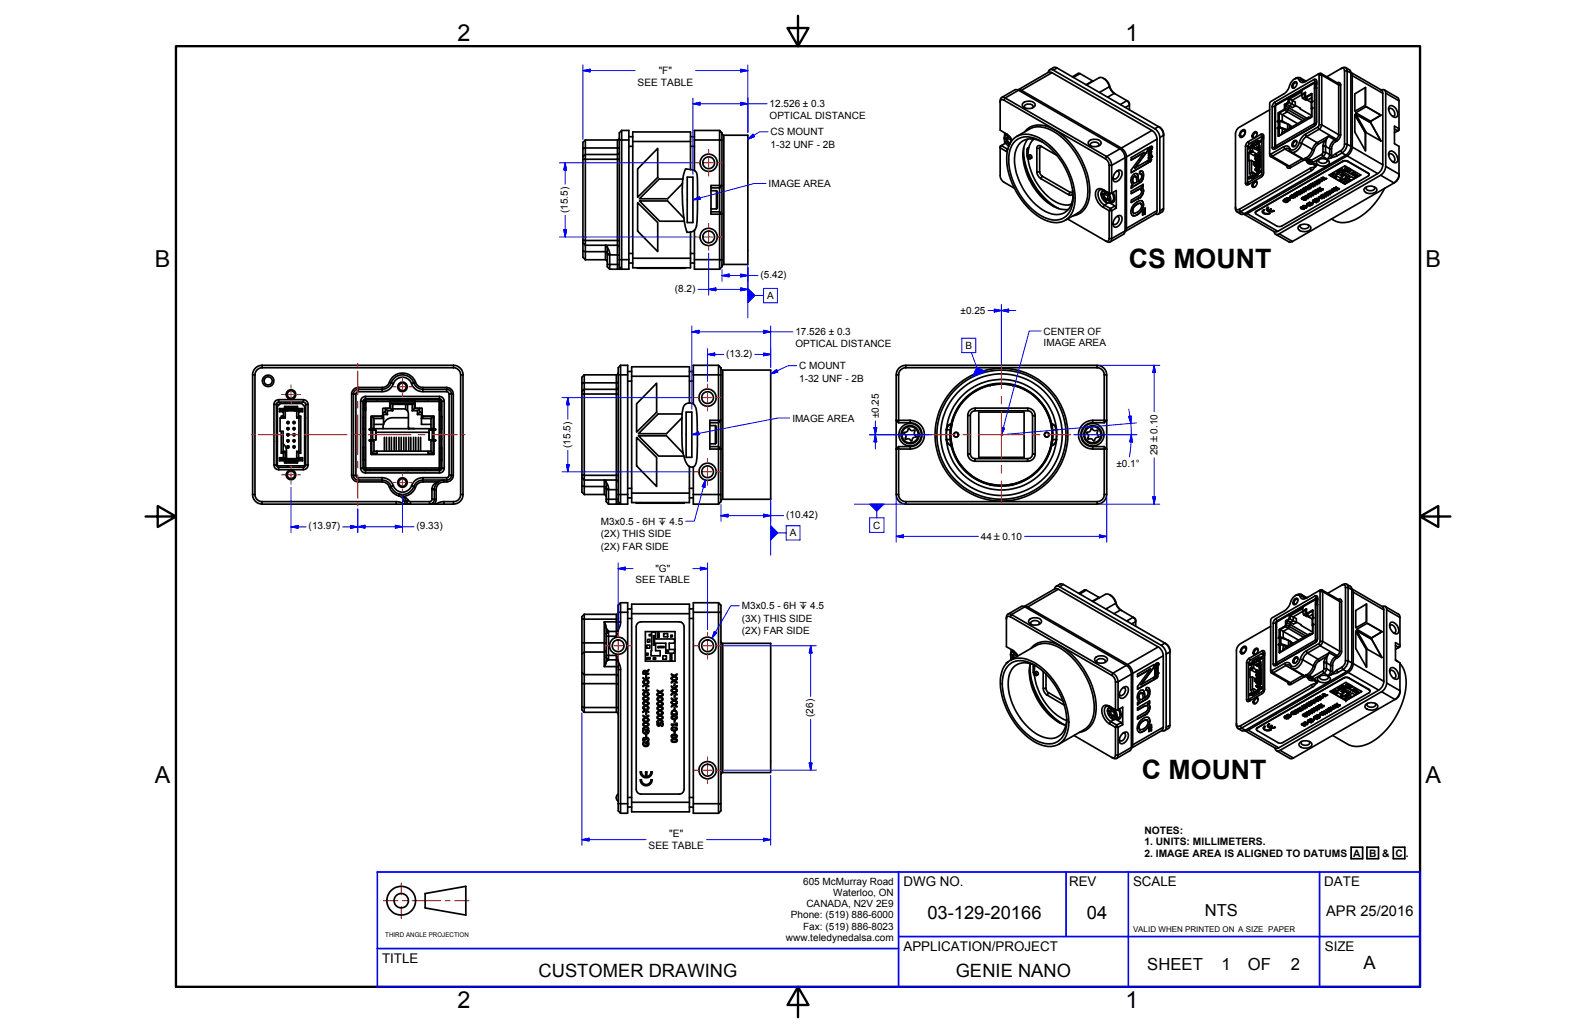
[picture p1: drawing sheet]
<svg xmlns="http://www.w3.org/2000/svg" width="432mm" height="279mm" viewBox="0 0 432 279" stroke-linecap="round" stroke-linejoin="round" font-family="sans-serif">
<defs><g id="words">
<g font-size="7.2">
<text x="305.4" y="72.4">CS MOUNT</text>
<text x="308.9" y="210.8">C MOUNT</text>
</g>
<g font-size="6.3">
<text x="123.7" y="11.2">2</text>
<text x="304.5" y="11.2">1</text>
<text x="41.9" y="72.1">B</text>
<text x="385.7" y="72.1">B</text>
<text x="41.9" y="211.8">A</text>
<text x="385.7" y="211.8">A</text>
<text x="123.7" y="272.8">2</text>
<text x="304.5" y="272.8">1</text>
</g>
<g font-size="5">
<text x="250.9" y="248.5">03-129-20166</text>
<text x="294" y="248.6">04</text>
<text x="368.9" y="262.2">A</text>
<text x="145.7" y="264.2">CUSTOMER DRAWING</text>
<text x="258.6" y="264.2">GENIE NANO</text>
</g>
<g font-size="4.5">
<text x="326" y="247.8">NTS</text>
<text x="310.4" y="262.3">SHEET</text>
<text x="330.5" y="262.3">1</text>
<text x="337.6" y="262.3">OF</text>
<text x="349.3" y="262.3">2</text>
</g>
<text font-size="4" x="358.8" y="247.6">APR 25/2016</text>
<g font-size="3.6">
<text x="244.4" y="239.7">DWG NO.</text>
<text x="289.2" y="239.7">REV</text>
<text x="306.5" y="239.7">SCALE</text>
<text x="358.3" y="239.7">DATE</text>
<text x="244.4" y="257.2">APPLICATION/PROJECT</text>
<text x="358.4" y="257.2">SIZE</text>
<text x="103.4" y="260.4">TITLE</text>
</g>
<g font-size="2.8">
<text x="172.5" y="23.2">SEE TABLE</text>
<text x="178.2" y="20.1">&quot;F&quot;</text>
<text x="181.1" y="226.5">&quot;E&quot;</text>
<text x="309.6" y="225.4">NOTES:</text>
<text x="175.5" y="229.6">SEE TABLE</text>
<text x="309.6" y="228.6">1. UNITS: MILLIMETERS.</text>
<text x="309.6" y="231.7">2. IMAGE AREA IS ALIGNED TO DATUMS A</text>
<text x="370.4" y="231.7">B &amp; C .</text>
</g>
<g font-size="2.7">
<text x="208.2" y="29">12.526 ± 0.3</text>
<text x="208.2" y="32.1">OPTICAL DISTANCE</text>
<text x="208.5" y="36.6">CS MOUNT</text>
<text x="208.5" y="40">1-32 UNF - 2B</text>
<text x="207.9" y="50.6">IMAGE AREA</text>
<text x="153.6" y="57.6" transform="rotate(-90 153.6 57.6)">(15.5)</text>
<text x="205.7" y="75.2">(5.42)</text>
<text x="182.6" y="79">(8.2)</text>
<text x="207.6" y="80.9">A</text>
<text x="259.9" y="85">±0.25</text>
<text x="215.2" y="90.7">17.526 ± 0.3</text>
<text x="215.2" y="93.7">OPTICAL DISTANCE</text>
<text x="261.2" y="94.4">B</text>
<text x="282.4" y="90.5">CENTER OF</text>
<text x="282.4" y="93.6">IMAGE AREA</text>
<text x="196.4" y="96.6">(13.2)</text>
<text x="216.2" y="99.9">C MOUNT</text>
<text x="216.2" y="103.3">1-32 UNF - 2B</text>
<text x="237.8" y="113.2" transform="rotate(-90 237.8 113.2)">±0.25</text>
<text x="214.4" y="114.1">IMAGE AREA</text>
<text x="154.3" y="121.1" transform="rotate(-90 154.3 121.1)">(15.5)</text>
<text x="313.2" y="123.1" transform="rotate(-90 313.2 123.1)">29 ±0.10</text>
<text x="302" y="126.2">±0.1°</text>
<text x="83.5" y="143.2">(13.97)</text>
<text x="112.7" y="143.2">(9.33)</text>
<text x="162.6" y="141.9">M3x0.5 - 6H ↧ 4.5</text>
<text x="212.7" y="140.2">(10.42)</text>
<text x="236.2" y="143">C</text>
<text x="162.6" y="145.3">(2X) THIS SIDE</text>
<text x="162.6" y="148.7">(2X) FAR SIDE</text>
<text x="213.7" y="145.1">A</text>
<text x="265.4" y="146">44 ±0.10</text>
<text x="177.3" y="154.7">&quot;G&quot;</text>
<text x="172" y="157.8">SEE TABLE</text>
<text x="200.7" y="164.8">M3x0.5 - 6H ↧ 4.5</text>
<text x="200.7" y="168.2">(3X) THIS SIDE</text>
<text x="200.7" y="171.6">(2X) FAR SIDE</text>
<text x="220" y="193.9" transform="rotate(-90 220 193.9)">(26)</text>
<text x="217.3" y="239.2">605 McMurray Road</text>
<text x="218.2" y="245.4">CANADA, N2V 2E9</text>
<text x="225.4" y="242.3">Waterloo, ON</text>
<text x="214" y="248.4">Phone: (519) 886-6000</text>
<text x="217.3" y="251.5">Fax: (519) 886-8023</text>
<text x="212.6" y="254.5">www.teledynedalsa.com</text>
</g>
<text font-size="2.2" x="306.5" y="252.1">VALID WHEN PRINTED ON A SIZE PAPER</text>
<text font-size="1.8" x="104.2" y="253.3">THIRD ANGLE PROJECTION</text>
</g></defs>
<g fill="none" stroke="#000" stroke-width=".46">
<path d="M283.6 19.6l1 .1 27.1 15.6a3 3 0 0 1 1.3 2.3M283.6 19.6l-8.2 4.7 .9 .1 27.1 15.6a3.1 3.1 0 0 1 1.4 2.4M284.6 19.7l-8.3 4.7M285 19l27.4 15.8M285 19a.81 .81 0 0 0-.9-.2 .81 .81 0 0 0-.5 .8M286 18.4l-1 .6M286 18.4l-.8-.2-1.2 .7M286 18.4l27.4 15.8a2.21 2.21 0 0 1 1.4 2v20.2M292.2 19.9h-.5l-1.6 .9M292.2 19.9l3.4 2M292.2 19.9l-1.8 1M357.4 19.9l4.6 2.6 .2 .5-4.6-2.7v13.5h-.7v-13.5l-.1-.2h-.3"/>
<path d="M362.7 18.6l-3.8 2.2M362.7 18.6l.5-.2 .4 .2 .2 .6M362.7 18.6a.94 .94 0 0 1 1.1-.4 .94 .94 0 0 1 .7 1M363.8 19.2h.7M363.8 19.2v19.8M364.1 18.3l1.2 .7 .2 .8-1-.6M364.5 19.2v19.8M365.5 19.8v19.8M157.7 38.5l.7-.6v2.1l-.7 .3zM158.4 37.9h8.6M167 37.9v2.1h-8.6v1.8M167.6 39.9l-.6 .1v1.8h-8.6"/>
<path d="M167.6 37.4l-.2 .3-.4 .2M167.6 37.9h.6M167.6 37.9v32.3M168.2 37.9v34.9M168.2 35.3v2.6M168.2 35.3l-.6 .6v2M168.2 35.3h1.9v2.6h-1.9M170.1 39.6h1.1M170.1 37h1.1M170.1 37.9v32.3M171.2 38.3v-2.6h15.6v10.1M171.2 38.3h15.6"/>
<path d="M171.2 38.3v31.5M186.8 39.6h1.1M186.8 37h1.1M187.9 37.9h6.8v-2.6l.6 .6v2M194.7 35.3h-6.8v10.8M195.3 37.9h-.6v12.9M195.3 37.9v12.3M195.3 36.1l.1 .2a.84 .84 0 0 1 .4 1.2v34M195.8 36.6h6.5v31.9v3h-6.5M271 26.4l3.6-2.1h.7l27.7 16a2.94 2.94 0 0 1 1.4 2.4M271.6 27.1l-.5-.2-.3 .2-.2 .6M271.6 27.1l27.5 15.8"/>
<path d="M271.6 27.1l.3-.6a.82 .82 0 0 0-.9-.1 .82 .82 0 0 0-.4 .9v7.9l2.2 1.4 1 1.4M271.8 35.9v.9M271.8 38.1v.8M272.1 38.7l-1.2 .7 1.7 1M272.2 37.4l-.2 .1M272.2 38.2l-.2-.9 .4 .1 .3-.4 .3 .6a.43 .43 0 0 1 .5 .2 .43 .43 0 0 1 0 .5v.1M272.3 36.2l-.1 .2M272.4 36.2l-.1 .1M272.4 36.3l-.3 .2M272.5 37.5l-.4 .2M272.5 37.5l.1 .4-.4 .3a.38 .38 0 0 0 .1 .4 .38 .38 0 0 0 .4 .2l.3 .5M272.5 38.2l.1 .2-.3 .2"/>
<path d="M272.6 38.1l-.4 .3M272.6 36.4a.83 .83 0 0 0-.9 1.1M272.6 38.4h.2l-.4 .2M272.7 37h-.1M272.8 37.1l-.2 .1M272.8 37.2l-.3 .3M272.8 38.4l.4 .4-.3 .2M273 39.2h.1M273.4 37.2a.88 .88 0 0 0-.9-.5 .88 .88 0 0 0-.8 .7 2.62 2.62 0 0 0 1.2 2.1M273.9 37.9a5.7 5.7 0 0 1 7.2-.6 20 20 0 0 1 9.8 17.1 5.4 5.4 0 0 1-5 5.8 12.1 12.1 0 0 1-8.9-5.4 18.2 18.2 0 0 1-4.3-14.6zM274.6 38.2a5.4 5.4 0 0 1 6.5-.3 18.9 18.9 0 0 1 9.2 16.6 5 5 0 0 1-5.2 5 13.9 13.9 0 0 1-9.6-7.6 15.1 15.1 0 0 1-2.2-11.6l.6-1.1zM275.1 36.9l3.4-2a7.3 7.3 0 0 1 7.8 1.5 20.3 20.3 0 0 1 8 16.2 6.1 6.1 0 0 1-2.7 5l-3.4 2"/>
<path d="M275.6 24.4l-3.7 2.1 27.5 15.8-.3 .6M276.9 27.8a2.17 2.17 0 0 1 3.2 .5 2.06 2.06 0 0 1-3.3 .5l-.2-.6zM277 40a19.1 19.1 0 0 0 9.5 16.4M277.2 35.7a5.5 5.5 0 0 1 7-1.2 20.3 20.3 0 0 1 10.6 18.4 5.6 5.6 0 0 1-4.5 5.5M277.3 29.2a.69 .69 0 0 1 0-.8 .69 .69 0 0 1 .9-.2 .81 .81 0 0 1 .9 0 .81 .81 0 0 1 .2 1M278 37.6a9 9 0 0 0-.5 8.4 16.2 16.2 0 0 0 9.1 10.5l2.5 .1M278.4 39.9l-.5 .4v1.8M279.6 37.6l-.3 .4M279.7 37.6a7.3 7.3 0 0 0-1.2 7.2 15.5 15.5 0 0 0 7.9 10.2l1.8 .5 1.6-.2M282 39.7h-.5l-.2 .4h-.8M282 38.4a4.7 4.7 0 0 0-6.7 1.3 11.2 11.2 0 0 0 .6 9.7 15.2 15.2 0 0 0 8.7 8.5 4.4 4.4 0 0 0 5.7-4.3v-.8M294 23l3.3-1.9a2.61 2.61 0 0 1 2.8 2.4l-2.6 1.5"/>
<path d="M294.7 38.1a2.22 2.22 0 0 1 3.2 .5 1.96 1.96 0 0 1-2.8 .9l-.6-.6-.1-.4zM295.1 39.5a.71 .71 0 0 1 .1-.9 .71 .71 0 0 1 .8-.2 .83 .83 0 0 1 1 .2 .83 .83 0 0 1 .2 .9M295.6 21.9h.2M295.6 21.9l-1.8 1M298.5 21.2a3.9 3.9 0 0 1 2 2.8l.7 1 .6 .4M300.2 23.2a2.67 2.67 0 0 0 1.3 2.1M301.5 25.3l3.4 1.9-1.8 1.1M301.5 25.3l-1.8 1M304.5 29.1l1.1-.7-.2-.7-.5-.5 .6 .7 .1 1.8M311.2 39.8l-.3 .3M311.2 39.8l.4 .1-.1 .5a.47 .47 0 0 0 .2-.8 .47 .47 0 0 0-.8 .3l-.2 .5 .1 .5M311.6 39.8h-.4"/>
<path d="M311.6 39.6l.2 .4-.3 .4M311.7 35.3l-8.3 4.7M312.4 34.8l1-.6a2.86 2.86 0 0 1 1.4 2.4l-1 .6a2.99 2.99 0 0 0-1.4-2.4zM313 37.6l-8.2 4.8M313 37.6v19.4M313.8 37.2v19.8M335.8 36.9l.2 .1M335.8 35.7a.56 .56 0 0 1 .9-.2 .56 .56 0 0 1-.1 .9 .52 .52 0 0 1-.4 .5 .52 .52 0 0 1-.6-.3zM335.9 35.3a.61 .61 0 0 1 .9-.2 .61 .61 0 0 1 .1 .9 1.22 1.22 0 0 1-1.4 1.1 1.38 1.38 0 0 1 .4-1.8zM336.6 35.4l.2 .1M337 39.5h.6M337 39.5v10.1"/>
<path d="M337.7 38.4l.3 .5M337.7 38.4l-.5 .5-.2 .6M337.9 38.9l3.1-1.8 .4 .3v9.8l-3.9 2.2v-9.8zM338.2 39.9h-.2v.3M338.2 39.9v.2M338.5 39.7l-.3 .2M338.5 39.8v.1M338.5 39.8h.1M338.6 39.4l.1 .1-.7 .4-.2-.1M338.6 39l.1 .1M338.6 39.9h.3M338.6 39.9l-.2 .1"/>
<path d="M338.7 39.1l.1 .4M338.7 39.1l.5 .2M338.9 39.9l.9 .5M338.9 39.9v1.1M339 39.5h.1M339 39.4l-.5 .4M339 39.5l.2 .1M339 39.5l-.5 .3M339 39.4v.1M339.1 39.5l-.6 .3M339.1 39.5l-.1 .1M339.1 36a.58 .58 0 0 1 .9-.3 .58 .58 0 0 1 0 1 .68 .68 0 0 1-.5 .6 .68 .68 0 0 1-.7-.2z"/>
<path d="M339.2 39.3l-.2 .1M339.6 40l.2 .1M340 39.8l.3 .2M340.1 38.8l-.9 .5M340.1 38.9l-.9 .4M340.1 38.9h.1M340.1 38.9l.1 .1M340.1 38.9v.2M340.1 36.2a.56 .56 0 0 0-.7-.2 .56 .56 0 0 0-.3 .6v.5l.4 .1M340.2 39l-1.6 .9M340.4 38.3v.2M340.4 38.5v.1"/>
<path d="M340.4 38.1l-1.7 1M340.6 38.7l-.4 .3M340.6 39.5l-1.2 .6M340.6 39.9l-.3 .1M340.6 39.5v.6M340.6 38.5l-.5 .4 .5-.3M340.6 38.5v.1M340.6 38.6h.1M340.6 38.5h.1M340.6 38.6l-.5 .3M340.7 38.4v.2M340.7 38.4l-.1 .1"/>
<path d="M340.9 39.9l-.3 .2M341 38.2l-.3 .2M341 38.2v.2M341.1 38.2h-.1M341.1 38.1l-.7 .4M341.2 36.3l.3 .6 .4 .2-.2-.2-.6 .3M341.2 36.3h.5l.2 .2v10.4l-.5 .9-3.7 2.2h-.5l-.2-.4M341.2 36.3l-3.5 2.1M341.4 37.4l.5 .2M341.9 37.3l-.3 .2M343.5 29.7l-8.5 4.9-.6 1-.1 20.8a.86 .86 0 0 0 .4 .9 .86 .86 0 0 0 .9-.1M344.2 28.8l.9 .1"/>
<path d="M344.2 28.8v11.1M344.9 27.6l-.5 .6-.2 .6M344.9 27.6l.4 .7M345.1 30v9.5M345.1 39.8l.3 .2M345.1 39.5v.3M345.1 30l-.1 9.7M345.2 39.8h-.1M345.7 34.5l-.1 .3 .2-.2M345.7 32.7l-.1 .2 .6-.1M345.7 34.5l.1 .1M345.7 32.7l.1 .1"/>
<path d="M345.8 34.6l.1 2.3M345.8 32.6l-.1 .1M345.8 34.6l.1 .1M345.8 30.6h.1M345.8 36.8l.1 .1M345.8 34.4l-.1 .1M345.8 34.4l.1 .1M345.9 34.5v.2M345.9 30.5h.1M345.9 34.7v2.1M345.9 34.5l-.2 .3M346 32.8l-.2 1.6"/>
<path d="M346.1 32.6l.8 .1M346.1 30.6l.8 .4M346.1 34.6l.8 .1M346.1 30.6v2M346.1 34.6l-.2 .1M346.1 32.6h-.3M346.2 34.5l1.9 .6M346.2 34.5h-.3M346.2 34.4h-.4M346.2 34.4v.1M346.2 32.8v1.6M346.2 32.8l2.2 .7"/>
<path d="M346.2 34.4l2 .7M346.9 34.7v1.1M346.9 34.7l1 .6M346.9 32.7l1.2 .7M346.9 31v1.7M346.9 31l4.1 2.4M347.3 39.7l.3 .6 .9-.1 .4 .4M347.5 29.7v.1M347.5 29.8l.8 .4-1.4 .8M347.5 29.8l-1.4 .8M347.5 29.6h.1M347.5 28.3l.1 .1"/>
<path d="M347.5 29.5h.1M347.6 28.2h.1M348 28.8l.8 .5-.5 .3-.7-.4M348 28.2v.6l-.4 .2M348.4 33.5l.4 .3M348.4 33.5v1.5M348.5 27.7h.1M348.5 27.6l-.9 .6-.1 1.4-1.7 .9v2.1M348.5 27.6v-1.1l-3.4 2v1.5M348.5 27.6h.1M348.6 26.4l-3.5 2.1M348.6 26.6v1.1l-1 .6v1.3l-1.7 1v2.1l-.2 .2"/>
<path d="M348.7 26.4l-.1 .2M348.7 26.4l.1 .1M348.8 26.8l.8 .3M348.8 27.7l-.8 .5 .8 .4M348.8 27.7l.8 .5M348.8 26.8v.9M348.8 33.8v1M348.8 33.8l.4 .7M348.8 28.6v.7l4.8 2.7M348.8 28.6l.9 .5 .7-.4M349 33.9l.6 .4M349.6 27.1v1.1"/>
<path d="M349.6 28.2l.8 .5M349.6 28.2l-.8 .4M349.6 27.1l.8 .5v1.1M350.1 22.3a.5 .5 0 0 1 .7-.1 .5 .5 0 0 1 0 .7 .78 .78 0 0 1-.4 .8 .78 .78 0 0 1-.9-.1l.1-.7zM350.1 38.1a.5 .5 0 0 1 .7-.1 .5 .5 0 0 1 0 .8 .77 .77 0 0 1-.4 .7 .77 .77 0 0 1-.9-.1l.1-.7zM350.2 21.4a1.15 1.15 0 0 1 2 .2l-.7 .1a1.05 1.05 0 0 0-1-.5 1.05 1.05 0 0 0-.9 .7l-.4 .6a4.6 4.6 0 0 1-1.9 2.9l-3.4 2-.4 .5v13.6l.1 .2h.3M350.4 28.5l4.5 2.8M350.9 38.5l-.1-.1a.73 .73 0 0 0-.8 .3 .73 .73 0 0 0 .1 .9l.2-.1M350.9 22.6l-.1-.1a.73 .73 0 0 0-.8 .3 .73 .73 0 0 0 .1 .9h.2M351.5 38.6l.7 .1 2.9 1.7a2.27 2.27 0 0 1 1.4-1.7l.1 .3M351.8 21.1l1.5 .8M352.2 24.4v1.4"/>
<path d="M352.2 24.4l-3.5 2M352.2 24.6l-3.6 2M352.2 25.8l.8-.5v.6l.2-.1M352.2 25.8l.2 .8M352.2 24.6l-3.6 2.1M352.2 24.9l-3.4 1.9M352.2 24.6l-3.6 2 .2-.1M352.2 24.5l-3.4 2M352.2 25.7l-2.6 1.4M352.3 25.5v.1M352.3 25.6h.1M352.4 26.6l.8 .5 .3-.2"/>
<path d="M353 25.9l.2 .9M353 32.3l-4.7-2.7v.6l4.1 2.4M353 26.2l-.6 .4M353.1 25h.1M353.1 25l-.8 .5M353.1 36.3a4.6 4.6 0 0 0-1.8 3 1.75 1.75 0 0 1-2.1 1.2l-.3-.4v.5M353.2 26.8l.5 .3M353.2 25.1l-.9 .5M353.2 25l.1 1.2M353.2 26.2l.1 .1M353.3 26.2l.1 .1M353.3 26.3h.1"/>
<path d="M353.5 21.9l-.7 .2-.6-.5 .8 .5M353.5 26.3l1.4-.8v2M353.5 26.2l.2 .9M353.6 26.5l-.4 .3M353.7 27.1l1.1 .6M354.4 31.9l-.3-.2-7.3 4.2v.3l-.7 .5v-2.1M354.8 27.7v1.7M354.8 25.3l.1 .1M354.8 25.3l-1.5 .9M354.8 29.5l.1 2.1-.8 .4v-.3M354.9 25.4l-1.5 .9M354.9 27.4l.2-.1-.2 .3v1.6h.2l-.2 .2"/>
<path d="M354.9 29.4l-.1 2.3-8.9 5.2M354.9 25.4v2M354.9 27.4l.1 .1M354.9 27.5l-.1 .2M354.9 26.4l-1.2 .7M354.9 29.4l-.1 .1M354.9 29.3h.1M355 27.5h-.1M355 29.3l-.2 .2M355.1 27.3l-.1 .2M355.1 29.1v.1M355.1 27.4v.1"/>
<path d="M355.1 29.2v.1M355.1 29.2l-.1 .1M355.5 21.5l.5-.1 .2 .5v11.1l-.2 .7-.5 .5-10.6 6.1h-.5l-.2-.4M355.5 21.5l-10.6 6.1M355.5 21.5l.4 .6 .3 .2-.3-.2-10.9 6.4-.1 11.4 .1 .2h.2l-1-.2M355.6 23.9v9.5l-10.5 6.1M355.6 22.4v1.5M355.6 22.4l-3.4 2M355.6 33.4h.5M355.6 33.4l.3 .3M355.6 33.4l.1 .1M355.6 22.4l.1 .1"/>
<path d="M355.7 22.3l-3.5 2.1M355.7 22.6h.1M355.7 22.5v1.3M355.7 33.5h.3M355.7 22.5h.1M355.7 33.5l.2 .2M355.8 22.6l.4 .2M355.8 33.9l-10.5 6.1-.2-.5M355.8 22.6h-.1M355.9 23.5v.3M355.9 23.8h.1M355.9 22.3l-.3 .1"/>
<path d="M355.9 22.3h.2M355.9 22.4l.3 .2M355.9 22.3v.1M355.9 23.5l.1 .1M355.9 23.5h.1M355.9 23.5l.3 .2M356 23.6l.2 .2M356 23.7h.1M356 23.6v.1M356 23.7l-.1 .1M356 33.5h.1M356.1 23.7v.1"/>
<path d="M356.1 33.5l-.2 .2M356.1 23.7l.1 .1M356.1 23.8l.1 .1M356.1 23.8v9.6M356.1 23.8l-.5 .1M356.1 33.4l-.1 .1M356.2 22.6h.1M356.2 22.9l-.3-.2v.8M356.6 39l-.6 .6-.4 .9M356.9 33.8l-.4 .6-3.4 1.9 .4 .6 2.9 1.7 3-1.7-.6 .9M356.9 20.3h.7l-.2-.4-.3-.1-4.6 2.5-.7-.2-.3-.4M357.9 39.4v1.8l-.2 .5-2.9 1.6h-.3"/>
<path d="M357.9 39.4h.7M358.6 39.4v1.8M358.8 37.8l-.6 .7-.3 .9M358.8 37.8l-.2 1.6M358.8 37.8h.1M358.8 37.8l-2.2 1.2M359.4 36.9l1.7 .9 .4-.2 .3 .5M361.4 38.3l-.2-.4a2.42 2.42 0 0 0-1.5 2.3l-1.1-.6h-.7M361.4 38.3a2.33 2.33 0 0 0-1.1 1.9M361.8 38.1l-.4 .2M361.8 22.4h.7l.2 .6M362.7 36.4l-.2 .8-.7 .9"/>
<path d="M362.7 36.4h-.5l-.2 .7-.5 .5-4.6-2.7-3.4 2a3.9 3.9 0 0 0-1.6 2.6 2.12 2.12 0 0 1-2.7 1.5l-.3-.4M362.7 23h-.5v13.4l-4.6-2.6-.2 .6-.5 .5-.4-.5M362.7 23v13.4M363.8 39h.7M363.8 39l-.2 .9-.9 .9M364.5 39l1 .6M364.5 39a3.1 3.1 0 0 1-1.4 2.4M365.5 39.6a3.1 3.1 0 0 1-1.4 2.4M365.8 39.8l8.3 4.8M365.8 20.4l8.3 4.8M366.5 31l2.9 5v4.8M366.5 31l2.9 5v4.8l-2.9-5.1z"/>
<path d="M366.5 25.4l2.9-1.7v4.8l-2.9 1.6zM366.8 30.5l2.8-1.6 4 2.3-2.8 1.6zM369.4 23.7v4.8M369.6 28.9l4 2.3M370.8 33.2l2.8 4.9M370.8 33.2l-4-2.3 2.9 5 3.9 2.2M373.7 24.3a.82 .82 0 0 1 .9 .1 .82 .82 0 0 1 .3 .8v19.8a2.99 2.99 0 0 1-1.4 2.4l-27.4 15.8a.83 .83 0 0 1-.9 .2 .83 .83 0 0 1-.5-.8M373.7 24.3l-8.2-4.7 .3 .8v19.4a3.1 3.1 0 0 1-1.3 2.4M373.7 24.3l.4 .9v19.4M374.5 24.3l3.6 2.1 .3 .4 .1 .5M374.9 25.2l3.6 2.1M375.7 29.7a.72 .72 0 0 1 .8-.4 .72 .72 0 0 1 .6 .6 .91 .91 0 0 1-.2 1.6l-.2-.1"/>
<path d="M375.9 28.7a1.79 1.79 0 0 1 2.3 1.9 .88 .88 0 0 1-.5 1.1 .88 .88 0 0 1-1.1-.4 2.19 2.19 0 0 1-.7-2.6zM377.3 34.9l.9 .5M378.2 35.4l.3-.6-1.2-.7v4.8l1.2 .7v7.5l-3.6-2.1M378.2 35.4l-.9 .5M378.5 27.3v7.9l-.3 .2M157.7 40.3v2.1l.7-.6M158.4 41.8v1.3h-.7M167.6 43.1h-.6v21.9h-8.6v1.3l-.7-.6M167.6 41.3l-.1 .2a.69 .69 0 0 0-.5 1v.6h-8.6v21.9h-.7v-22.6M172.5 54.8l5.4 5.4v7.9l-5.4-5.6zM177.9 40.1v7.9l-5.4 5.4v-7.7zM184.6 49.7l.1 5.6 .3 3.7"/>
<path d="M184.7 48.4h-6.4l-5.3 5.4h7.6l4-4.1M184.7 48.4l-.1 1.3M185 59l.1 .8M185 59l-4.4-4.6h-7.6l5.5 5.4h6.6M185.1 59.8l.7 3h1M185.9 47.9h1.6v12.3h-1.6zM186.8 45.8l-1.4-.1-.7 2.7M186.8 45.8l1.1 .3M187.9 46.1l.5 .5a20.2 20.2 0 0 1 .3 6.5l-.1 7-.2 1.3-.5 .9M192.4 50.8h2.3M192.4 51.6h1.4M192.4 56.5h1.4"/>
<path d="M192.4 57.3h2.3M193.8 51.6l.3 .3v4.4l-.3 .2M193.8 51.6v4.9M194.7 50.8v6.5M194.7 57.3v12.9h-6.8M194.7 57.3l.6 .6M195.3 50.2v7.7M195.3 57.9v12.3M195.3 50.2l-.6 .6M195.3 50.2h-2.9v7.7h2.9M272.2 40.9l.3 .1M272.2 40.9l-1.6-.9 .3-.6-.3 .2 .1 8.5 .7 1 3.1 1.8"/>
<path d="M272.7 40.3l-.5 .6M276.8 41.4a19.8 19.8 0 0 0 8.3 14.5M278.1 42a.7 .7 0 0 0 .1 1.1M278.2 42.2a.41 .41 0 0 1 .5 .2 .41 .41 0 0 1-.2 .5l-.3-.4zM278.2 42.2l.4-.3a.56 .56 0 0 1 .5 .9l-.4 .2M278.3 40.3l-.4 .2M281.3 46.5h.1M281.3 40.1v6.4M282 47.6l7.5 4.4-.4 .7-7.5-4.4-.8-.9-.3-.9h.8l.2 .6 .5 .5-.4 .7M282 47.6h.1M286 42l-4.7-2.6-.5 .1-.3 .6v6.4M288.8 59.2l10.3 5.9"/>
<path d="M289.8 55.3l-.4 .1M290.2 51.6l-.2 .5-.4-.1M290.2 51.5v.8l-.2 .4h-.9M298.2 51.9a1.71 1.71 0 0 1 2 1.9 .79 .79 0 0 1-.4 1 .79 .79 0 0 1-1-.4 2.03 2.03 0 0 1-.6-2.5zM298.3 51.3v.3l.4-.2M298.4 52.5l-.2 .1M298.4 56l1.7 1M298.5 51.4l-.1 .2M298.6 51.4v.1M298.7 52.5v.1M298.7 53.3l.1 .2-.3 .2M298.7 52.6l-.4 .2"/>
<path d="M298.7 52.6l.1 .4-.4 .6 .4 .2 .5 .7 .2-.4 .5 .1-.3-.7a.46 .46 0 0 0 .1-.5 .46 .46 0 0 0-.5-.3l-.4-.6-.2 .4-.5-.1 .2 .9M298.8 53.2l-.4 .3M298.8 51.5a1.1 1.1 0 0 0-1.4 0 1.1 1.1 0 0 0-.3 1.4 4 4 0 0 0 1.7 2.6l1.6 .9M298.8 53.5l.2 .1-.3 .1M298.9 52.1l-.1 .1M298.9 51.6a.83 .83 0 0 0-1 1M299 53.6l.4 .4-.3 .1M299 52.2l-.2 .1M299 52.3l-.3 .2M299.1 42.9l.8 .9 .2 .9M299.4 54.3l-.2 .1M299.5 51.9a2.13 2.13 0 0 1 .6 2.9l-1-.1"/>
<path d="M299.7 54.9l-.9 .6-.3 .5M299.8 53.9l-.3 .2-.1-.1M299.9 54l-.2 .1M300 54.1l-.1 .1M300.1 52.2l-1.7-.9a1.32 1.32 0 0 0-1.6 0 1.32 1.32 0 0 0-.4 1.6 4.6 4.6 0 0 0 2 3.1M300.1 44.7v7.5M300.1 57v7.5M300.1 52.2h.7M300.1 57h.7M300.4 54.7h.8M300.4 56.4l.4 .6M300.4 56.4l-.3 .6"/>
<path d="M300.8 57v7.5h-.7M300.8 52.2l1.2-.7v4.8M300.8 52.2l-.4 .3-.3-.3M301.1 52a2 2 0 0 1 0 2.8h-.8M301.3 53.5l-.4-1.3a1.64 1.64 0 0 1 0 2.2l-.8 .4 1.6 .9M302 58.7a.88 .88 0 0 1 1.1-.4 .88 .88 0 0 1 .5 1.2 2 2 0 0 1-2.1 1.9 1.85 1.85 0 0 1 .5-2.7zM302 46.5a.88 .88 0 0 1 1.1-.5 .88 .88 0 0 1 .5 1.2 2.05 2.05 0 0 1-2.1 1.9 1.85 1.85 0 0 1 .5-2.6zM302 56.3l-.3-.6-1.3 .7M302 56.3l-1.2 .7M302.1 46.3a.71 .71 0 0 1 .8 .5 .71 .71 0 0 1-.3 .8 .83 .83 0 0 1-.6 .7 .83 .83 0 0 1-.9-.3M302.1 58.6a.69 .69 0 0 1 .8 .4 .69 .69 0 0 1-.3 .8 .83 .83 0 0 1-.6 .8 .83 .83 0 0 1-.9-.3M303 40.3l-3.6 2a2.85 2.85 0 0 1 1.4 2.4h-.7"/>
<path d="M304.4 42.7l-3.6 2v7.5M304.4 42.7v19.8M304.8 42.4v19.4M306 43.3v-.7l4.5-2.6v.7l-3.5 4.8 3.5-2v.6M306.4 57l.3 .6M306.7 47.9a.44 .44 0 0 1 .6-.2 .44 .44 0 0 1 .2 .6v.3a.63 .63 0 0 1 0 .7 .63 .63 0 0 1-.7 .2l-.3-.3-.1-.5zM306.9 47.7l-.5 .8 .1 .6 .2 .3M307.2 47.7h-.3M307.6 47l.2 .4M307.7 55.2a2.18 2.18 0 0 0-1.3 1.8M307.7 55.2l-.8 .7-.5 1.1M307.7 55.2a.76 .76 0 0 1 1.1 0 .76 .76 0 0 1-.1 1.1 1.97 1.97 0 0 1-2.1 1.3l-.2-.6"/>
<path d="M307.7 58l-.8 .4-.5-.1M307.8 47.4a.67 .67 0 0 0-.6-.5 .67 .67 0 0 0-.7 .4 1.84 1.84 0 0 0 0 2.6l-.5 .4v.6l2.1-1.3a2.22 2.22 0 0 0 .9-3.3h-.6l-.1 .7a.52 .52 0 0 1 .6 .1 .52 .52 0 0 1 0 .7l-.3 .7-.5 .4M307.8 47.4l.1 .5M307.9 47.9l.2 1M308.3 47h.4M308.6 53.3l-.6 .3M308.6 51.2h-.4l-2.2 1.2M308.6 55l-.9 .2M308.7 51.2a1.24 1.24 0 0 1-.7 1.8l-2 1.1v.7l2-1.2M308.8 50.7a.75 .75 0 0 1 .6 .9M308.9 54.3l.4 .5 .1 .6M309 46.3a2.28 2.28 0 0 1-.9 3.3l-2.1 1.3"/>
<path d="M309 50.8l.4 .8M309.3 50.4l-.5 .3M309.3 49.9v.5M309.3 50.4h.1M309.3 50.4v-.5l-3.3 1.8v.7l2.1-1.2h.6M309.3 57.6l-.1 .1M309.3 57.6l.5-.6-.7 .4 .6-.3-.6 .7 .6-.1-.6 .4 .7-.4v-.1l-.6 .1M309.4 51.6l-.2 .8-.6 .9M309.4 55.4a3.3 3.3 0 0 1-1.7 2.6M309.4 55.4l-.2 .8-.4 .8-1.1 1M309.4 55.4a1.02 1.02 0 0 0-.7-1.2 1.02 1.02 0 0 0-1.2 .5 2.65 2.65 0 0 0-1.2 3.6l.6 .1 .8-.4M309.4 51.6l-.3 1-.5 .7"/>
<path d="M309.5 41.3l-3.5 4.7v.7l4.5-2.6M309.5 41.3l-3.5 2M309.7 57.7l-.6 .1M309.7 57.1l-.6 .4M309.7 56.7l-.6 .3M309.7 56.7l.1 .2M309.8 56.2v.7M309.8 56.9v-.7l-.1 .3-.6 .5M310.5 40v.7l-3.5 4.8M310.5 43.5v.6M310.8 43.6l.1 .1M310.8 40.4l.1 .3"/>
<path d="M310.8 41.4l.1 .3M310.9 43.7v.1M310.9 43.8l-.1 .1M310.9 41.7l-.1 .1M310.9 41.7h.1M310.9 40.1l-.1 .3M311.1 43.1l-.3 .5M311.1 43.1v.6l.2-.1a.38 .38 0 0 0 .2-.5 .38 .38 0 0 0-.4-.3 .38 .38 0 0 0-.3 .4v.7M311.1 41l-.3 .4M311.1 41l.1 .5M311.2 40.9l.2 .1-.2 .4zM311.2 40.6l-.4 .3"/>
<path d="M311.2 40.6v-.4l-.3 .5M311.3 41.8h.1M311.3 41.8l-.6 .2 .8-.5-.1 .7-.7 .5M311.3 41.8l.1 .2-.7 .7M311.3 41.8l-.6 .3M311.3 43l-.1 .5v-.4M311.3 43l-.1 .1M311.3 40.9h-.1v.5M311.4 42.9l.1 .4-.4 .4M311.4 40.8l.1 .2M311.4 41.3l-.2 .2M311.5 42.6v-.2l-.8 .6"/>
<path d="M311.5 42.6l-.8 .4M311.5 41.5l-.1 .6-.7 .6M311.5 41a.51 .51 0 0 0-.7-.1 .51 .51 0 0 0-.1 .7l.2 .1-.1-.3M311.5 41l-.1 .3M311.8 42.3l-.2 .2M312.6 57.9a.81 .81 0 0 0 .9 0 .81 .81 0 0 0 .3-.9l1-.6-.2 .8-1.2 .7M312.6 57.9l-8.2 4.7 .4-.8M313 57l-.4 .9M313 57l-8.2 4.8M334.3 56l.3 .7 .7-.1M334.7 57.3l1.2 .7 .8-.2M335.3 56.6l.3 .6"/>
<path d="M335.6 57.2l1.1 .6M337.4 57.8l8.3 4.8M337.5 49.4l.5 .4h-.2l-.1-.2h-.7M337.7 49.6l.2 .1M337.9 41.3v2.2l.7-.1M337.9 41.3l2.3 1.3M337.9 49.7v.1M338.1 41.2v-.3l.3-.2v-.7l-.6 .3v-.5l.8-.4v-.4l1.8-1v.3l.7-.4v.5l-.5 .3v.8l.3-.2v6.1l-.3 .2M338.1 41.2l-.2 .1M338.1 43.4v3.6l.3-.1v.7l-.6 .3v.5l.8-.4v.4l1.8-1.1v-.3l.7-.5v-.5l-.5 .4v-.8M338.1 41.2h.5M338.1 40.9l.5 .3"/>
<path d="M338.2 48.1l-.2-.1v.3M338.2 48v.3M338.4 47.6l.3 .1M338.4 40.7l.5 .3M338.5 47.9l-.3 .2M338.5 47.9v.1M338.5 48l.7-.3zM338.6 47.7l-.6 .3-.2-.1M338.6 43.4l2.3 1.3M338.6 43.4v3.3M338.9 46.6l-.5 .3M338.9 41l2 1.2"/>
<path d="M338.9 41l-.3 .2M339 47.6h.1M339 47.6l-.5 .2v.2M339 47.6l-.5 .3M339.1 48.1l-.4-.2v.4M339.1 47.5h.1M339.1 49.3a.58 .58 0 0 1 .9-.2 .58 .58 0 0 1 0 .9 .62 .62 0 0 1-.6 .6 .62 .62 0 0 1-.7-.4zM339.2 47.5h-.1M339.4 40.1h.1M339.6 40l.8 .5 .5-.2M339.6 44.8l-.5-.3v-.5l1.5 .9M339.6 41.8l.1 .2"/>
<path d="M339.6 42.8v.2M339.6 43.8l.1 .3M339.6 44.8l.1 .3M339.6 45.8l.1 .3M339.6 41.8h.1M339.6 42.8h.1M339.6 43.8h.1M339.6 44.8h.1M339.6 45.8h.1M339.6 43l.1 .1M339.6 43.1h.1M339.6 43l.6 .8"/>
<path d="M339.7 45.1l.9 .5M339.7 42l.8 .5M339.7 43.1l1.2 .6M339.7 44.1l.8 .4M339.7 45.1l.8 .5M339.7 46.1l.9 .5M339.7 42h.1M339.7 43l.8 .4M339.7 43v.1M339.7 44l.8 .4M339.7 44v.1M339.7 45l.8 .5"/>
<path d="M339.7 45v.1M339.7 46l.9 .5M339.7 40.4h.1M339.7 46v.1M339.8 40.1l.7 .4v.2M339.8 40.4l1.1 .6M339.8 40.1h-.1M339.8 43.3v.1M339.8 42l.7 .4-.8-.4M339.8 42h-.1M339.8 43l.7 .3M339.8 43h-.1"/>
<path d="M339.8 44l.7 .4M339.8 44h-.1M339.8 45l.7 .4M339.8 45h-.1M339.8 46l.8 .4M339.8 46h-.1M339.9 41.6l-.3 .1M339.9 41.6h.1M339.9 42.7h-.3M339.9 42.7h.1M339.9 43.7h-.3M339.9 43.7h.1"/>
<path d="M339.9 44.7h-.3M339.9 44.7h.1M339.9 45.7h-.3M339.9 45.7h.1M339.9 41.9l1 .8-1.2-.7M339.9 41.6v.3M339.9 41.9l-.1 .1M339.9 42.9l1 .8M339.9 42.7v.2M339.9 42.9l-.1 .1M339.9 44l1 .7M339.9 43.7v.3"/>
<path d="M339.9 44h-.1M339.9 45l.7 .6M339.9 44.7v.3M339.9 45h-.1M339.9 46l.7 .4v.2M339.9 45.7v.3M339.9 46h-.1M339.9 47.1l-1-.5v1M339.9 41.7l.9 .5M339.9 42.7l.9 .5M339.9 43.7l.9 .5M339.9 44.7l.9 .5"/>
<path d="M339.9 45.7l.7 .4M339.9 57.2l-.3 .4M340 43.2l-.3 .1M340.1 47.2l-.9 .5M340.1 47l-.9 .5M340.1 47h.1M340.1 46.9v.1M340.1 47v.2M340.1 49.5v-.2a.74 .74 0 0 0-.9 .4 .74 .74 0 0 0 .1 .9l.2-.1M340.1 45.8h.5l-.2 .2M340.2 42.6v.2M340.3 42.5v.4"/>
<path d="M340.3 43.4v.5M340.3 40.2l.2 .3M340.3 40v.2M340.3 46.7l-.2 .2M340.3 45.7l-.2 .1M340.4 40.5v.2M340.4 46.7l-.3 .1M340.4 47l-.3 .2M340.4 40.7h.1M340.4 41.3l.5 .4M340.4 42.5l-.2 .1M340.5 44.3h.1"/>
<path d="M340.5 43.3h.1M340.5 42.3h.1M340.5 41.3h.1M340.5 45.3h.1M340.6 41.5l.3 .2M340.6 45.6h.1M340.6 40.1l.3 .2M340.6 40l-.3 .2M340.6 43.6l.3 .1M340.6 42.5l.3 .2M340.6 46.6l-.5 .4M340.6 46.6l-.5 .3"/>
<path d="M340.6 44.5l.3 .1M340.6 45.5h.1M340.6 44.9l-.2 .1M340.7 44.5h.2M340.7 41.5h.2M340.7 45.5h.1M340.7 45.6h-.1M340.7 46.8l-.6 .2M340.7 46.6v.1M340.7 46.6h-.1M340.8 44.2v.2M340.8 44.2h-.3"/>
<path d="M340.8 43.2v.3M340.8 44.2h.1M340.8 43.2h-.3M340.8 42.1v.3M340.8 43.2h.1M340.8 42.1l-.3 .1M340.8 41.1v.3M340.8 42.2h.1M340.8 41.1l-.3 .1M340.8 45.2v.3M340.8 41.1l.1 .1M340.8 45.2h-.3"/>
<path d="M340.8 45.2h.1M340.8 42.7v.5M340.8 43.7v.5M340.8 44.7v.5M340.9 44.7l-.1 .5M340.9 44.7l-.3-.2v.4M340.9 43.5h-.3l.3 .1M340.9 42.5h-.3l.3 .1M340.9 40.5l-.4 .2M340.9 41.6l-.3-.1 .3 .1M341 46.4v.2M341.1 46.4l-.4 .2"/>
<path d="M341.1 46.2l-.5 .4M341.4 47.2l.3 .1M341.5 57.2a1.47 1.47 0 0 0 2.1 .5M342.1 56.8a.53 .53 0 0 0-.3 .7 .53 .53 0 0 0 .7 .2h1.1M342.1 56.8l-.3 .4M342.1 56.8a.49 .49 0 0 0-.6 .4 .49 .49 0 0 0 .5 .6l.8 .1 .8-.2M342.7 56.5a1.42 1.42 0 0 0 2 .5M343.2 56.2l-.3 .3 .2 .4 .7-.4 .2 .1-.7 .4h1.4M343.2 56.2l-.3 .3M343.2 56.2a.48 .48 0 0 0-.5 .4 .48 .48 0 0 0 .4 .5l.8 .2 .8-.3M343.5 41.5l.2 .8h.5l4.6 2.6 3.5-2 .2 .5M343.7 42.3l4.6 2.7 .5-.1 .3 .5"/>
<path d="M347.2 54.2a.76 .76 0 0 0 1.3 0M347.3 54l.6-.1-.4 .1a.45 .45 0 0 0 .3 .5 .45 .45 0 0 0 .5-.2l-.5-.1 .3-.2 .4 .3a.66 .66 0 0 1-.7 .2 .66 .66 0 0 1-.5-.4zM347.5 54l-.1 .1M347.8 54.2l.5 .1M347.9 53.9l-.4 .1M347.9 53.7a.29 .29 0 0 1 .4-.2 .29 .29 0 0 1 .2 .2v.1a.25 .25 0 0 1 .4-.1 .25 .25 0 0 1 0 .4h-.4l.4-.1-.6-.2 .1-.2zM348.1 44.9l.2 .5h.8M348.1 53.6l.3 .1M348.1 53.6l-.2 .1M348.3 53.8l.6 .2M348.6 53.7h-.1M348.8 53.6l.4-.1z"/>
<path d="M348.9 40.1l-.3-.5-.7-.1-4 2.2 .3 .6 3.4-2 4.8 2.6M349 53.9l-.3 .3-.2-.1M349 53.1l.4 .4 .7-.1M349.1 53l.6-.1a.27 .27 0 0 0-.4 .1 .27 .27 0 0 0 .1 .4h.6l.1-.2h-.5l.3-.2 .4 .2a.6 .6 0 0 1-.7 .3 .6 .6 0 0 1-.5-.5zM349.3 53.5l-.5 .1M349.3 41.1l4.6 2.7 .7 .1M349.5 52.7l.7 .1 .2 .4 .1-.1M349.5 52.7h.7v-.4l.2 .4 .6 .1h-.6v.4l-.2-.4zM349.6 53.2h.5M349.7 52.9l-.5 .2M350.1 52.4l.1 .3M350.2 52.3l.7 .2 .1 .3 .2-.1"/>
<path d="M350.2 52.3h.7v-.3l.1 .4 .7 .1h-.7v.3l-.1-.3zM350.3 53.2l-.2 .2M350.8 52l.1 .3M350.9 52l.6 .1 .2 .4M350.9 52h.6v-.4l.2 .4 .6 .1h-.6v.4l-.2-.4zM351 52.5h.7M351 52.8h-.6M351.4 51.7l.1 .3M351.8 52.4l-.1 .1M351.9 56.2l.6 .4 .4-.2M351.9 51.4h.7l.2 .4h.1M351.9 51.4h.7v-.4l.1 .4 .7 .1h-.6v.3l-.2-.4z"/>
<path d="M352 56a.59 .59 0 0 1 .8 .5 .59 .59 0 0 1-.8-.5zM352 51.8l.4-.1zM352 56.1l.5 .4 .3-.2M352 56.1h.1M352.1 53.7l1 .1M352.2 53.6l.4-.2 .1 .1-.4 .2h.5a.25 .25 0 0 1 .4 0 .25 .25 0 0 1-.3 .4h-.3l.5-.3-.3-.1a.34 .34 0 0 1-.4 .2 .34 .34 0 0 1-.2-.3zM352.3 56l-.3 .1M352.3 56l.3 .2M352.3 52.1h-.6M352.4 51.7l-.4 .1M352.5 51.1l.1 .3M352.5 55.8l.6 .4 .4-.2"/>
<path d="M352.5 43.4l-3.4 2M352.6 56.2l.2 .1M352.6 55.6a.59 .59 0 0 1 .8 .6l-.7-.2-.2-.2zM352.6 51l.7 .1 .1 .4 .1-.1M352.6 53.3l.7 .1 .2 .3M352.6 53.3h.6v-.3l.2 .3 .7 .1h-.7v.4l-.1-.4zM352.6 51h.6v-.4l.2 .4 .7 .1h-.7v.4l-.1-.4zM352.7 53.5l-.4 .2M352.7 55.7h.2M352.7 55.7l.3 .4 .4-.1M352.7 55.7l-.1 .1M352.8 56.3v.1"/>
<path d="M352.9 55.7h-.2M352.9 55.7l.3 .1M353 42.9l1.5 .8M353 43.3l-.5 .1M353.1 54l-.5 .1M353.1 53l.1 .3M353.1 50.7l.1 .3M353.2 55.8l.2 .2M353.2 53.8l-.1 .2M353.3 50.6l.6 .1 .2 .4M353.3 52.9l.6 .1 .3 .4M353.3 50.6h.6v-.4l.2 .4 .6 .1h-.6v.4l-.2-.4z"/>
<path d="M353.3 53h.6v-.4l.2 .4 .6 .1h-.6v.3l-.2-.4zM353.4 55.7l.4-.1zM353.4 56h.1M353.4 51.1h.7M353.4 51.5h-.6M353.4 53.4h.7M353.5 43.5v.2M353.5 55.2l.3 .3M353.5 55.1a.69 .69 0 0 1 1 .4l-.5 .1zM353.5 43.7l.6 .6h.8M353.6 43.6l-.1 .1M353.8 55.5h.7"/>
<path d="M353.8 50.3l.1 .3M353.8 52.7l.1 .3M353.8 55.6l-.4 .1M353.8 43.1h.1M353.9 55.1l-.2 .1M353.9 55.1l.5 .4h-.4l-.3-.3M353.9 55.1l.5 .4M353.9 52.6l.7 .1 .2 .3M353.9 52.6h.7v-.4l.1 .4 .7 .1h-.7v.3l-.1-.3zM353.9 43.1l.6 .6M353.9 43.1h.4l.2 .2M353.9 50.2l.7 .1 .2 .3"/>
<path d="M353.9 50.2h.7v-.4l.1 .4 .7 .1h-.7v.4l-.1-.4zM354.1 53.1h.6M354.2 54.9h.1M354.2 51l-.1 .1M354.2 54.7l.1 .1M354.2 54.7l1.1 .4-.4 .2v-.1l-.5-.4-.2 .1zM354.2 54.9l.2-.1 .5 .4M354.4 49.9l.2 .3M354.4 52.3l.2 .3M354.5 55.5v.1M354.5 43.7l.1 .2M354.5 45.5l-19.2 11.1"/>
<path d="M354.5 45.5l.4 .6M354.5 43.3l.1 .6M354.6 52.2l.6 .1 .2 .4 .1-.1M354.6 52.2h.6v-.4l.1 .4 .7 .1h-.6v.4l-.2-.4zM354.6 49.8l.6 .1 .2 .4M354.6 55.4l-.1 .1M354.6 49.8h.6v-.4l.2 .5h.6h-.6v.4l-.2-.4zM354.7 44l1.3 .7 .3-.1M354.7 50.7h-.6M354.7 52.7h.7M354.7 50.3h.7M354.8 43.3l.4 .6 1.1 .7"/>
<path d="M354.9 44.1v.2M354.9 46.1l-19.3 11.1M354.9 44.3a.98 .98 0 0 1 1 .8M355 54.8l.4-.2zM355.1 49.5l.1 .3M355.1 51.9l.1 .3M355.1 54.3l.3 .2M355.2 54.1a.58 .58 0 0 1 .9 .5h-.6zM355.2 51.8l.7 .1 .1 .4M355.2 51.8h.7v-.4l.1 .4 .7 .1h-.7v.4l-.1-.4zM355.3 54.2l.2-.1a.39 .39 0 0 1 .4 .1 .39 .39 0 0 1 .1 .4zM355.3 55.1l-.5 .1"/>
<path d="M355.4 52.3h.6M355.4 54.6l-.4 .2M355.5 50.2l-.1 .1M355.6 54.1l-.3 .1M355.6 54.1l.5 .4M355.6 40.5a4.5 4.5 0 0 1-1.8 2.6M355.6 40.5l-.5-.1a3.7 3.7 0 0 1-2.1 2.5l.8 .2M355.6 49.2l.7 .1 .3 .3M355.6 49.2h.7v-.3l.1 .3 .7 .1h-.6v.4l-.2-.4zM355.7 53.9l.8 .5M355.7 49.7l.4-.1zM355.7 45.3l-.8 .8"/>
<path d="M355.7 45.3l-1.2 .2M355.7 53.9l.6-.3a.36 .36 0 0 1 .5 .2 .36 .36 0 0 1-.1 .5l-.2 .1zM355.7 51.5l.2 .3M355.7 44.6l-.1 .2M355.9 51.4l.6 .1 .2 .4 .1-.1M355.9 51.4h.6v-.3l.2 .3 .7 .1h-.7v.4l-.2-.4zM355.9 45.1l-.2 .2M356 53.8l-.1 .1M356 49.9h-.6M356 51.9h.7M356.1 49.6l-.4 .1M356.2 48.9l.1 .3"/>
<path d="M356.2 52.2l-.2 .1M356.2 53.7l.6 .4-.3 .2-.5-.5M356.2 53.7l-.2 .1M356.2 53.7l.6 .3M356.2 54.5l-.2 .2-.6-.2M356.3 44.6l-.4 .5M356.3 48.9h.7v-.4l.1 .4h.7h-.7v.4l-.1-.4zM356.3 48.9h.7l.2 .4M356.4 43.5a2.28 2.28 0 0 1 3.2 .3 1.65 1.65 0 0 1-2.3 1.1 .92 .92 0 0 1-.9-.4 .92 .92 0 0 1 0-1zM356.4 51.1l.1 .3M356.5 51.1h.7l.2 .4M356.5 51.1h.7v-.4l.1 .4 .7 .1h-.6v.3l-.2-.4z"/>
<path d="M356.7 51.5h.7M356.8 53.3h.6l.2 .4h.1M356.8 53.3h.6v-.4l.1 .4 .7 .1h-.6v.3l-.2-.4zM356.8 48.5l.2 .4M356.8 53.7l.4-.1zM356.9 54l-.4 .4M356.9 43.1a.73 .73 0 0 0 .1 .9 .73 .73 0 0 0 .8 .2 .9 .9 0 0 0 1.3-.9l-.2-.2M357 50.8l.2 .3M357.1 48.9h.7M357.1 49.3h-.6M357.2 53.6l-.4 .1M357.3 53l.1 .3"/>
<path d="M357.4 51.2h.6M357.4 48.7l.4-.1zM357.4 52.9l.7 .1 .1 .4M357.4 48.2a.51 .51 0 0 1 .9 0l.6 .1-.9 .1 .3 .3zM357.4 48.2l1 .4M357.4 52.9h.7v-.4l.1 .4 .7 .1h-.7v.4l-.1-.4zM357.5 51.5h-.1M357.6 53.4h.6M357.6 41.8l.3 .5M357.6 48.2l.4 .2 .2-.2M357.6 48.2h.1M357.8 48.1l-.2 .1"/>
<path d="M357.8 48.6l-.4 .1M357.9 48l.2 .1M357.9 48l-.1 .1M357.9 42.3l-2.7 1.6h-.6M357.9 42.3l1.2 .7M357.9 41.2h.7M358 52.6l.1 .3M358.1 48.1l.1 .1M358.3 48.2l-.1 .1M358.4 53.3l-.2 .1M358.5 52.3h.7l.1 .4h.1M358.5 52.3h.7l-.1-.4 .2 .4 .7 .1h-.7v.3l-.1-.4z"/>
<path d="M358.5 52.7l.4-.1zM358.6 41.2l-.2 .6-.5 .5M358.9 53h-.7M358.9 48.3l-.9 .1M358.9 52.6l-.4 .1M359 52l.2 .3M359.2 51.9l.6 .1 .2 .4 .1-.1M359.2 51.9h.6v-.4l.1 .4 .7 .1h-.6v.4l-.2-.4zM359.6 47.3l4.3-2.4 4.2 2.4-4.2 2.5zM359.7 51.6l.1 .3M360 52h.6M360 52.4h-.7"/>
<path d="M360 42.8l-.9 .2M360.1 47.2l.2-.1 .5 .3M360.1 47.2l.2-.1 .5 .3-.2 .1zM360.2 42.6l-.2 .2M360.2 51.3l.7 .1 .3 .3M360.2 51.3h.7l-.1-.4 .2 .4 .7 .1h-.7v.3l-.1-.3zM360.3 41.8l-.3 1M360.3 41.8h-.6l-.2 .7-.4 .5M360.3 40.2h-.6v1.6l-1.1-.6M360.3 40.2v1.6M360.3 51.7l.4-.1zM360.7 46.9h.4l-.2 .1z"/>
<path d="M360.7 51.6l-.4 .1M360.8 51l.1 .3M360.9 50.9h.6v-.4l.2 .4 .7 .1h-.7v.4l-.2-.4zM360.9 50.9l.6 .1 .3 .3M361 51.4h.7M361.1 47.8l.2-.1 .3 .2M361.1 47.8l.2-.1 .3 .2-.2 .1zM361.1 46.9h-.4M361.4 41.6l.3 .6M361.4 41.6l-1.2 1M361.4 50.6l.1 .3M361.7 46.4l.4-.3 .5 .3"/>
<path d="M361.7 46.4l.4-.3 .5 .3-.5 .2zM361.7 42.2l-1.5 .4M361.7 51h.7M362 47l-.8 .3M362 47l-.8 .3 1.3 .8 .7-.4-.6-.4 1.1-.6 1.4 .8-1.4 .8 .6 .4M362.4 48.6l.5-.3 .5 .3M362.4 48.6l.5-.3 .5 .3-.5 .3zM362.7 45.9l.4-.2 .3 .2-.4 .2zM362.7 40.8l-1.3 .8M362.7 40.8l.4 .6M363.1 41.4l1 .6M363.1 41.4l-1.4 .8"/>
<path d="M363.1 46.7l1.3-.8 .2 .1-1.4 .7M363.1 46.7h.1M363.3 43.7l.7-.2 .6 .2M363.3 43.7l-23.4 13.5M363.3 43.6l-23.4 13.5M363.4 47.2l.9 .5 .1-.1M363.4 47.2l.2-.1 .8 .5M363.4 45.9l-.3-.2-.4 .2M363.8 45.5h.4zM363.8 45.5h.4M363.9 49.8h.1M364 48.3h.5l-.2 .1"/>
<path d="M364 48.3l.3 .1M364.1 42l-27.4 15.8M364.3 46.3l2.7 1.6-.6 .3-.8-.4-.9 .5 .8 .5-.5 .3-.4-.2-1.1 .6-.3-.2 1.1-.6M364.3 46.3l2.7 1.6M364.3 46.3l1-.6-.6-.3-2.7 1.6M364.3 48.7l-1.1 .6M364.5 42.2l-27.1 15.6-.9 .1 8.2 4.8h.7l27.3-15.8a2.99 2.99 0 0 0 1.4-2.3M364.5 42.2l8.2 4.7M364.6 43.7l5.5 3.2M364.6 43.6l-.9-.1-.4 .2M364.6 43.6v.1M364.6 43.6l5.5 3.2"/>
<path d="M364.7 45.4l-2.7 1.6M364.7 48.3l.8 .5M364.8 46.4l.7-.4 .2 .1-.7 .4zM365.7 46.1l-.2-.1-.7 .4M365.7 46.8l.5-.3 .6 .4-.5 .2zM365.7 46.8l.5-.3 .6 .4M366.8 47.4l.2-.2 .2 .2zM366.8 47.4l.2-.2 .2 .2M369.4 50.7a2.06 2.06 0 0 1 3.1 .7 2.15 2.15 0 0 1-3.5 .1l.1-.4zM369.7 50.5a.72 .72 0 0 0 .1 .9 .72 .72 0 0 0 .8 .2 .82 .82 0 0 0 1-.1 .82 .82 0 0 0 .2-1M370.1 46.9l.3 .4-.3 .3-23.5 13.6-1.2-.1-5.5-3.1-.3-.4 .3-.4M370.1 46.9l.3 .4"/>
<path d="M373.5 47.4l3.6 2.1a3 3 0 0 0 1.4-2.4 2.33 2.33 0 0 1-1.4 2.4l-27.4 15.8M374.6 50.9a16.6 16.6 0 0 1-10.1 9.2l-1.9 .1-1.2-.3-1.1-.7M375.7 42a.71 .71 0 0 1 .8-.4 .71 .71 0 0 1 .6 .6 .82 .82 0 0 1 .4 .9 .82 .82 0 0 1-.8 .6M375.9 41a1.79 1.79 0 0 1 2.3 1.8 .89 .89 0 0 1-.5 1.2 .89 .89 0 0 1-1.1-.4 2.15 2.15 0 0 1-.7-2.6zM157.7 65v.7M157.7 65.7v3.9l.7 .7M158.4 70.3h5.4M163.8 70.3l.5 .4M164.3 68.6l.7 .1M164.3 66.9l.4 .8 .3 1M164.3 66.9v1.7M164.3 68.6v3.6l.7 .6"/>
<path d="M164.3 66.9l-.2-.5-.3-.1v1.8h-5.4l-.7-.2M164.3 68.2l-.5-.1v2.2M165 68.7v4.1M165 72.8h2M167 66.3v2.6h-2.7M167 66.3l.4 .2 .2 .3M167 72.8h.6M167 66.3h-8.6v4M167.6 71.5h-.6v1.3M167.6 68.9h-.6v2.6h-2.7M167.6 65h-.6v1.3M167.6 70.2v2"/>
<path d="M167.6 70.2h2.5M167.6 72.2l.6 .6M167.6 72.2v.1a.42 .42 0 0 0 .1 .5 .42 .42 0 0 0 .4 0h.1M170.1 71.1h1.1M170.1 68.6h1.1M170.1 70.2v2.6h-1.9M171.2 69.8h15.6M172.4 72.4l1.3 .2M173.7 72.6h10.4M173.7 72.4v.2M184.1 72.4v.2M185.4 72.4l-1.3 .2"/>
<path d="M186.8 62.8v9.6h-15.6v-2.5M186.8 71.1h1.1M186.8 68.6h1.1M187.9 62.3v10.5h6.8M187.9 62.3l-1.1 .5M195.3 70.2v2l-.6 .6M195.3 70.2h-.6v2.6M195.8 71.5l-.3 .2-.2 .3M300.1 64.5l-.4 .8-.6-.2M304.4 62.5l-3.6 2a.91 .91 0 0 1-.6 1 .91 .91 0 0 1-1.1-.4M304.4 62.5l-.4 .9-3.6 2M345.1 63.4l3.8 2.1 .8-.2"/>
<path d="M346.1 63.2l3.6 2.1M351.4 61.2a2.27 2.27 0 0 1 3.2 .3 1.61 1.61 0 0 1-2.3 1.1 .92 .92 0 0 1-.9-.4 .92 .92 0 0 1 0-1zM351.9 60.8a.69 .69 0 0 0 0 .9 .69 .69 0 0 0 .9 .2 .82 .82 0 0 0 .9-.1 .82 .82 0 0 0 .2-1M70.9 99.5a1.95 1.95 0 0 0-1.9 1.9M70.9 98.8h51.8M70.9 98.8v.7M70.9 99.5h51.8M70.9 98.8a2.58 2.58 0 0 0-2.6 2.6M122.7 99.5a1.95 1.95 0 0 1 1.9 1.9M122.7 98.8a2.58 2.58 0 0 1 2.6 2.6M122.7 98.8v.7M167.9 98.8v2.6"/>
<path d="M167.9 98.8l-.6 .7v1.9M167.9 98.8h1.9v2.6h-1.9M194.4 98.8h-6.8v2.6M195.1 99.6v.2a.85 .85 0 0 1 .4 1.3v33.9M245.1 99.5a1.95 1.95 0 0 0-2 1.9M245.1 99.5h51.7M245.1 99.5v-.7a2.58 2.58 0 0 0-2.6 2.6M245.1 98.8h51.7v.7M296.8 99.5a1.92 1.92 0 0 1 1.9 1.9M296.8 98.8a2.65 2.65 0 0 1 2.6 2.6h-.7M68.3 101.4h.7M68.3 101.4v32.4"/>
<path d="M69 101.4v32.4M74.1 109.4v16.4M74.8 119.4h.2M75.4 108.1v.7l-.4 .1-.2 .5v16.4M75.4 108.8h6.6l.6 .2 .1 .4M75.4 108.1h6.6M75.4 108.1l-.8 .3-.5 1M75.6 110.5l.2 .2M75.6 109.4h-1.5M75.8 110.7v.5M75.8 111.2h1.4M75.8 111.2l-.2 .2"/>
<path d="M75.8 110.8h.1M75.8 110.8h.2M75.8 110.8v.4M75.8 109.1h5.8l.8 .9v16h-7.4v-16zM76 111.1v.1M76 110.8h5.4M76 110.8v.3M76.1 113.1v-.5h.6v-1.2h-1.1v-.9h1.4v-.6h3.5v.6h1.4v.9h-1.1v1.2h.6v10h-.6M76.1 116.7v5.9h.6v1.2h-1.1v.8h1.4v.6h3.5v-.6h1.4v-.8h-1.1v-1.2M76.1 112.6l.5 .5M76.2 111.2l1-.1v2M76.7 112.6l.5 .5"/>
<path d="M76.8 110.8h-.2v.3l1.1-.1M76.8 111.2l-.1 .2M77 109.9l.2 .2M77.2 110.4h3.1M77.2 113.1h-1.4v3.6h.8v5.4M77.2 110.1v.6l-.2-.2M77.2 110.1h3.1M77.7 111l.2 .1M77.7 111v.1M77.7 110.8h2M77.7 110.8h-.9v.2M77.7 110.8v.2"/>
<path d="M77.7 111h.1M77.9 119.1l.1 .2zM77.9 117.5l.1 .1zM77.9 115.8v.2zM77.9 114.2v.2zM79.5 119.1l.1 .2zM79.5 117.5l.1 .1zM79.5 115.8v.2zM79.5 114.2v.2zM79.7 111h.1M79.7 111l.1 .1M79.7 111l-.2 .1"/>
<path d="M79.7 110.8v.2h1M79.7 110.8h1.2v.3M79.8 111.1h-4M79.8 111.1l1.5 .1M80.1 110.7v.1M80.3 113.1h.6M80.3 111.1v2M80.3 110.1v.6l.2-.2M80.3 111.2h1.4M80.3 111.1h.1M80.5 109.9l-.2 .2M80.6 111.2l.2 .2"/>
<path d="M80.7 111l.2 .1M80.7 110.8v.2M80.8 112.6l-.5 .5M80.9 113.1v9h-.6M80.9 111.1h.7M81.4 112.6l-.5 .5M81.4 110.8h.3M81.4 110.8v.3M81.5 111.1v.1M81.6 110.8v.4M81.7 110.8h.1M81.7 110.7v.5"/>
<path d="M81.7 110.7h-5.9M81.7 111.2l.2 .2M81.9 110.5l-.2 .2M82 108.1v.7M82 108.1l.8 .3 .5 1M82.7 113l-.3 .1M82.7 118.2l-.3 .1M83.3 109.4h-.6v16.4l-.1 .3-.6 .3v.6M83.3 109.4v16.4M95.1 106.6v22M96.9 105.9v-.6a1.57 1.57 0 0 0-1.4 1.3h-.4M96.9 104.8h6.5"/>
<path d="M96.9 104.8v.5h6.5v-.5M96.9 104.8a1.81 1.81 0 0 0-1.8 1.8M97.6 108.5h.6M97.6 108.5v18.1M98.2 108.9l.3 .5M98.2 110.6l.4 .1M98.3 112.9h-.1M98.3 112.9l-.1 3.2M98.3 116.1h.2M98.5 110.9v15.7M98.5 110.9h.2M98.5 110.9h.4"/>
<path d="M98.5 112.8l-.2 .1M98.5 109.6l-.2 .3M98.5 117.5l-.3 .5M98.6 110.7l-.1 .2M98.6 110.7l.1 .1M98.7 110.9h.1M98.7 110h.1M98.7 110.8v.1M98.8 110.5h.1M98.8 110.5v.2M98.8 109.1l-.1 .2M98.8 109.8l-.1 .1"/>
<path d="M98.8 110.7l-.1 .1M98.9 107.2l-1 .5-.3 .8M98.9 107.2v.7M98.9 107.2h20M98.9 108.6v1.5M98.9 108.6l-.1 1.9M98.9 108.2v.4M98.9 110.9v15.7M98.9 110.9v-2.3h6.6l-.1 1.8-1.9 .1v2l-3.1 .1v3.4l-.6 .2 .6 .1M98.9 110.6l-.1 .1M98.9 110.1l-.1 .3M98.9 108.3l-.4 .3"/>
<path d="M100.2 116v.3M100.2 119v.2h.4M100.4 115.9h17M100.4 116.3v2.7M100.4 116.3h.4M100.4 119h.4M100.6 119.2h.6v2.8M100.6 112.6v3.3M100.6 119.2v3.4M100.6 112.6l.6 .6M100.6 112.6h2.6M100.8 119h.8"/>
<path d="M100.8 116.3h.8M100.8 116.3v2.7M101.2 114.8h2.6M101.2 113.2v3.1M101.6 116.3v2.7M101.7 116.9h14.4M102.1 108h3.2M102.1 107.9v.1M102.1 108l-.1 .2M103.2 112.6l.6 .6h-2.6M103.2 112.5v.1M103.4 105.9h-6.5l-.4 .2-.2 .5"/>
<path d="M103.5 111.9l.3 .2M103.7 114.8l-.1 1.2M103.8 112.1v2.7M103.8 112.1h1M104 118.3v3.7M104.2 110.5v1h-.7M104.2 111.5l.6 .6M104.6 118.3v3.7M104.8 111.1v1M104.8 111.1h1.5M105.3 118.3v3.7M105.3 107.9v.1"/>
<path d="M105.3 108l.1 .2M105.4 103.4l.3 .1a3.4 3.4 0 0 1 3.1-2.1 3.4 3.4 0 0 1 3.2 2.1l-.6 .3a2.67 2.67 0 0 0-2.8-1.8 2.67 2.67 0 0 0-2.4 2.2l-.9 1.2-.9 .4-1 .1v-.6a2.57 2.57 0 0 0 2.4-1.8l.6 .3M105.4 103.4a3.7 3.7 0 0 1 3.5-2.5 3.7 3.7 0 0 1 3.5 2.5M105.4 103.4l-1 1.1-1 .3M105.5 108.2v.4M105.5 108.2h6.8v.4M105.5 108.3l6.8 .1M105.5 108.7h6.8M105.7 110.5h-1.5l.6 .6M105.7 109.1h6.4v1.4M105.7 110.5l.6 .6M105.7 109.1v1.4"/>
<path d="M105.7 109.1l.6 .3M105.9 118.3v3.7M106.3 109.4v1.7M106.3 109.4h5.2M106.3 110.6h3.2l.7 .5a2.3 2.3 0 0 1 .3 1.9h-4.3a2.51 2.51 0 0 0-2.4 1.7M106.6 118.3v3.7M107.2 118.3v3.7M107.9 118.3v3.7M108.5 118.3v3.7M109.2 118.3v3.7M109.7 107.9v.3M109.7 108.3v.1"/>
<path d="M109.7 109.4v1.3M109.9 118.3v3.7M110.3 107.9v.3M110.3 108.3v.1M110.3 109.4v1.8M110.5 115.5l.1 .4M110.5 113v3M110.6 118.3v3.7M110.6 115.7v.2M110.6 116h1.6M111.1 118.3v3.7M111.4 103.8a3.1 3.1 0 0 0 3 2.1h6.5v-.6h-6.5v-.5"/>
<path d="M111.5 111.1h1.4M111.5 109.4v1.7M111.9 118.3v3.7M112.1 110.5h1.4M112.1 110.5l-.6 .6M112.1 109.1l-.6 .3M112.3 108.6l.1 1.8h1.8l.1 2.1 3.1 .2v3.3l.5 .2-.5 .1v2.7h.5v.2l-.5 .1v3.6h-17v-3.6l-.6-.1 .1-.2h.5M112.4 103.4l-.4 .1a2.57 2.57 0 0 0 2.4 1.8v.6M112.4 103.4l.9 1.1 1.1 .3M112.4 108v.2M112.5 107.9l3.2 .1M112.5 118.3v3.7"/>
<path d="M112.9 112.1h1.1M112.9 111.1v1M113.2 118.3v3.7M113.5 110.5v1h.7M113.5 110.5l-.6 .6M113.5 111.5l-.6 .6M113.8 118.3v3.7M114 112.1v2.7h2.6M114.2 111.9l-.2 .2M114.4 104.8h6.5M114.6 112.6h2.6v3.3M114.6 112.5v.1"/>
<path d="M114.6 112.6l-.6 .6h2.6M115.7 108v.1M115.7 107.9v.1M115.7 108.1v.1M116.1 116.3h.9M116.1 116.3v2.7M116.1 119h.9M116.6 113.2v3.1M117 119h.4M117 116.3v2.7M117 116.3h.4M117.2 119.2v3.4h-1.4v-.6"/>
<path d="M117.2 112.6l-.6 .6M117.6 116v.3M117.6 119v.2h-1v2.8M118.9 108.2v2.7M118.9 110.9h.4M118.9 110.6l.1 .1M118.9 110.1h.1M118.9 110.5h.1M118.9 110.9v15.7h-20M118.9 108.2l.4 .4M118.9 108.2h-20l-.4 .4v1.9l.2-.3v-1.6M118.9 108.3l.4 .3"/>
<path d="M118.9 108.6v1.5M118.9 110.1l.1 .3M118.9 107.9l.4 .1 .2 .5v18.1M118.9 107.2v.7M118.9 107.2l1 .5 .3 .8M118.9 108.6h-6.6M118.9 107.9l-20.4 .1-.3 .5v18.1l.1 .4 .6 .3h20l.4-.2 .2-.5M118.9 108.6l.1 1.9M119 110h.1M119 109.1l.1 .2M119 109.8l.1 .1M119 110.5v.1"/>
<path d="M119 110.6l.1 .2M119 110.6l.1 .1M119.1 110.9h.2M119.1 110.9h.1M119.1 108.6l.1 1.9 .1-1.9M119.1 110.7v.2M119.1 110.7l.2 .2M119.3 109.6l.1 .3M119.4 109.9h.1M119.3 112.6h.2M119.3 112.8l.2 .1M119.3 110.9v15.7"/>
<path d="M119.3 118.7h.2M119.5 112.9v3.2M119.5 112.9h.1M119.5 116.1h-.2M119.5 108.5h.7M120.2 108.5v18.1M120.9 105.9l.3 .2 .3 .5v22h.7v-22h.4M120.9 104.8v.5a1.37 1.37 0 0 1 1.3 1.3h-.7M120.9 104.8a1.85 1.85 0 0 1 1.7 1.8M122.6 106.6v22M124.6 101.4h.7M124.6 101.4v32.4"/>
<path d="M125.3 101.4v32.4M157.4 102l.7-.6v2.1l-.7 .3zM157.4 103.8v2.1l.7-.6M158.1 101.4h8.7M158.1 105.3v1.3h-.7M166.8 101.4v2.1h-8.7v1.8M167.3 106.6h-.5v22h-8.7v1.2l-.7-.6M167.3 104.8l-.1 .2a.68 .68 0 0 0-.4 1v.6h-8.7v22h-.7v-22.7M167.3 101.4h.6M167.3 101.4v32.4M167.3 103.4l-.5 .1v1.8h-8.7M167.3 100.9l-.2 .3-.3 .2"/>
<path d="M167.9 101.4v35M169.8 101.4v32.4M169.8 100.5h1.1M169.8 103.1h1.1M170.9 101.8h15.6M170.9 101.8v31.6M172.2 118.3l5.5 5.4v7.9l-5.5-5.6zM177.7 103.7v7.8l-5.5 5.4v-7.7zM184.5 113v6.2l.3 3.4M184.6 112l-.1 1M184.6 112h-6.5l-5.4 5.3h7.6l4.2-4.3M185.6 111.5h1.6v12.2h-1.6z"/>
<path d="M186.5 109l-.3 .1a1.77 1.77 0 0 0-1.5 1.9l-.1 1M186.5 109l1.1 .2M186.5 101.8v-2.6h-15.6v2.6M186.5 103.1h1.1M186.5 100.5h1.1M186.5 101.8v7.2M187.6 109.2a4.1 4.1 0 0 1 1 3.3 60.6 60.6 0 0 1-.4 13l-.6 .8M187.6 101.4v7.8M187.6 101.4h7.5M192 114.3h2.4M192 115.1h1.5M193.5 115.1l.3 .3v4.4l-.3 .2"/>
<path d="M193.5 115.1v4.9M194.4 114.3v6.5h-2.4M195.1 101.4v-1.9l-.7-.7v15.5M195.1 113.7v7.8M195.1 101.4v12.3M195.1 113.7l-.7 .6M195.1 113.7h-3.1v7.8h3.1M195.5 100.1h13v34.9h-13M242.5 113.7l.6 .6M242.5 113.7h3.7M242.5 113.7v20.1M243.1 114.3h3.1"/>
<path d="M243.1 101.4v12.9M243.1 101.4h-.6v12.3M244.6 117a1.15 1.15 0 0 0 1.2-1.2 1.22 1.22 0 0 0 1.7 .6 1.27 1.27 0 0 0 .4 1.7 1.31 1.31 0 0 0-1.3 1.2 1.26 1.26 0 0 0-1.7-.5v-.1a1.08 1.08 0 0 0-.4-1.6zM246.2 113.7a3.9 3.9 0 0 1 3.9 3.9 3.9 3.9 0 0 1-3.9 3.9M246.2 114.3a3.2 3.2 0 0 1 3.3 3.3 3.2 3.2 0 0 1-3.3 3.2h-3.1M246.2 113.7v.6M256 118.9h.1M256 116.2v2.7M256 116.2h.1M256 118.9l.4 1 .9 .6M256.1 118.9a1.98 1.98 0 0 0 1.2 1.6M256.1 116.2v.1"/>
<path d="M256.1 118.9h.1M256.1 116.2h1M256.1 118.9h1M257.1 116.2v2.7M257.1 116.2h.1a13.9 13.9 0 0 1 13.7-12.4 13.9 13.9 0 0 1 13.8 12.4h.1M257.1 118.9l.2 1.6M257.1 119l.2 .1 .2 1.5M257.2 119.4l.2 .4M257.2 116.2v2.8M257.3 115.5v.6M257.3 114.6a2.06 2.06 0 0 0-1.2 1.6M257.3 114.6l-.2 1.6"/>
<path d="M257.3 114.6l-.9 .6-.4 1M257.3 114.6a13.9 13.9 0 0 1 13.6-10.9 13.9 13.9 0 0 1 13.6 10.9M257.4 115.4l-.2 .3M262.5 112.4v10.4M263.8 111.1l-.8 .3-.5 1h-.7M263.8 110.4a1.99 1.99 0 0 0-2 2v10.4M264.8 111.5h12.3v12.2h-12.3zM269 103.8l-.4 .3M269.7 103.7v.2M270.9 117.6h.2M272.9 103.8l.4 .3M278 110.4v.7l.9 .3 .5 1"/>
<path d="M278 111.1h-14.2v-.7h14.2a1.99 1.99 0 0 1 2.1 2M284.5 115.4l.2 .3M284.5 114.6l.3 1.6M284.5 114.6a2.02 2.02 0 0 1 1.3 1.7M284.5 114.6l1 .6 .4 1M284.7 119a13.9 13.9 0 0 1-12.9 12.3l-3.9-.3M284.7 116.2v2.8M284.7 119.4l-.2 .4M284.8 116.2v2.7M284.8 118.9h.1M284.8 116.2h1M284.8 119h-.1"/>
<path d="M285.8 116.2h.1M285.8 118.9h-1l-.3 1.6M285.8 118.9a1.96 1.96 0 0 1-1.3 1.6M285.9 116.2v2.7M285.9 118.9l-.4 1-1 .6M294 116.9a1.12 1.12 0 0 0 1.3-1.1 1.31 1.31 0 0 0 1.7 .6v.1a1.13 1.13 0 0 0 .3 1.6 1.31 1.31 0 0 0-1.3 1.2 1.33 1.33 0 0 0-1.7-.6v-.1a1.1 1.1 0 0 0-.3-1.6zM295.7 113.7v.6M295.7 113.7a3.9 3.9 0 0 0-3.9 3.9 3.9 3.9 0 0 0 3.9 3.9M295.7 113.7h3.7l-.7 .6M298.7 101.4v12.9M298.7 114.3h-3a3.2 3.2 0 0 0-3.3 3.3 3.2 3.2 0 0 0 3.3 3.2M299.4 101.4v20.1"/>
<path d="M68.3 133.8a2.61 2.61 0 0 0 2.6 2.6M68.3 133.8h.7M69 133.8a1.92 1.92 0 0 0 1.9 1.9M70.9 135.7h36.3M70.9 135.7v.7M70.9 136.4h36.3M74.1 125.8h.7l.2 .5 .4 .1h6.6M74.1 125.8l.5 1 .8 .2M75.4 126.4v.6M75.4 127h6.6M75.6 123.8l.2 .2h1M75.8 124v.5"/>
<path d="M75.8 124.5h1.4l-.2 .1M75.8 124.5l-.2 .1M75.8 124l.8 .1M75.8 124v.4h.2v-.3M76 124v.1M76.2 124l1.5 .1M76.6 122.1h.6M76.6 124.1v.3h1.3v-.2l1.8 .1M76.6 124.1h.2M76.6 122.1l-.5 .5M76.6 120l.6 .7a5.4 5.4 0 0 1 .3 3.4M76.7 123.8l.5 .2"/>
<path d="M76.8 124.1v.2M76.8 124.1h.9v.2M77.2 124.4v.7M77.2 122.1l-.5 .5M77.2 122.1v1.9M77.2 124.7h3.1M77.2 125.1h3.1M77.2 125.1l-.2 .1M77.5 124.4h.1M77.7 124.1h.1M77.7 126l.3 .4M77.9 120.8l.1 .1z"/>
<path d="M77.9 124.1l-.2 .1M79.5 120.8l.1 .1zM79.5 124.1l.2 .1M79.7 124.1h1.2v.3l-.2-.1M79.7 124.2v.1M79.7 124.1v.1M79.8 124.1h-.1M80.3 124.4v.7M80.3 122.1l.5 .5M80.3 122.1v1.9h1M80.3 125.1l.2 .1M80.6 124h1.1"/>
<path d="M80.7 124.1v.2h-1M80.8 123.8l-.5 .2M80.9 122.1l.5 .5M81 124v.1M81 124.4h.1M81 126v.4M81.5 124v.1M81.6 124l-3.9 .1M81.6 124l.1 .4h-.3v-.3M81.7 124v.5M81.7 124.4h-5.9M81.7 124.5h-1.4l.2 .1"/>
<path d="M81.7 124.5l.2 .1M81.9 123.8l-.2 .2M82.7 125.8h.6M83.3 125.8l-.2 .8-1.1 .4M95.1 128.6h.5v-22h.7v22l.2 .5 .4 .1M95.1 128.6a1.81 1.81 0 0 0 1.8 1.7M96.3 128.6h-.7a1.46 1.46 0 0 0 1.3 1.3v.4M96.9 130.3h6.5M97.6 126.6h.6M97.6 126.6l.5 1 .8 .3M98.2 121l.1 .1M98.3 121.1l-.1 .1"/>
<path d="M98.3 121.1l-.1 3.2M98.3 124.3l.2 .2M98.5 126.6h.4M98.5 120.9l-.2 .2M98.5 126.6l.4 .4M98.7 126.6l.2 .2M98.8 126.6l.1 .1M98.9 127.3v.6M98.9 127.9h20M98.9 126.6v.4h20M100 127.2v-.2v.3M101.2 122h.8"/>
<path d="M101.2 122l-.6 .6M102 122h14.6M102 122v.6h-1.4M103.4 129.2v.6a2.57 2.57 0 0 1 2.4 1.8M103.4 130.3v-.5h-6.5v-.6h6.5a3.2 3.2 0 0 1 3 2.2M103.4 130.3l.7 .2 .7 .4 .6 .8M105.4 131.7l.8 1.4 .7 .6 1 .4M105.8 131.6l-.4 .1M107.2 136.4h2.1M107.2 135.7l.9 .1 1.2 .6M107.2 135.7v.7M107.9 134.1l.1-.5 1.1 .7"/>
<path d="M107.9 134.1a2.77 2.77 0 0 1 1.7 2l.2 .3M109.1 134.3l.2 .2M109.3 134.5l.5 .9M109.3 134.5l.6 .2 .6 .7M109.3 136.4h.5M109.7 127v.3M109.8 135.4l-.5 .2M109.8 135.4l.1 .3M109.9 135.7l.4 .4 .7 .3h5.2M110.3 127v.3M110.4 127v.3M110.5 135.4l-.6 .3"/>
<path d="M111 135.7v.7h-1.2M111.4 131.4l1 .3a3.7 3.7 0 0 1-3.3 2.6M114.4 129.2a3.8 3.8 0 0 0-3.4 2.9 2.61 2.61 0 0 1-4.6-.7l-.6 .2M114.4 130.3l-1.1 .3-.9 1.1M114.4 130.3h4.2M114.9 127v.3M116.2 136.4h1.3M116.2 135.7v.7M116.6 122l.6 .6M116.9 132.4h1.1M116.9 135h.6M116.9 132.2l-.1 3.1-.4 .4h-5.4l-.5-.3"/>
<path d="M116.9 132.2h.6M117.5 136.4h.4M117.5 135h.5M117.5 135l-.3 .9-1 .5M117.5 132.2v2.8M117.9 136.4h2.2M118 132.4v2.6M118 135l-.1 .8-.4 .6M118.5 130.4l-.7 .8-.3 1M118.5 130.4l-1 .5-.6 1.3M118.6 130.3l-.1 .1M118.9 127.3v.6"/>
<path d="M119 126.6l-.1 .1M119.1 126.6l-.2 .2M119.3 126.6h-.4v.4M119.3 120.9l.2 .2M119.3 126.6l-.4 .4M119.3 124.6h.2M119.5 121.1v3.2M119.5 121.1v.1M119.5 124.3l-.2 .1M119.5 126.6h.7M120.1 135.7v.7M120.1 135.7h2.6"/>
<path d="M120.1 136.4h2.6M120.1 135.7l-.9 .1-1.3 .6M120.1 130.3v-.5l-1.5 .5M120.1 130.3a2.08 2.08 0 0 0-2.1 2.1M120.1 130.3h.8M120.2 126.6l-.5 1-.8 .3M120.9 130.3v-.5h-6.5a2.76 2.76 0 0 0-2.6 2.3 3.3 3.3 0 0 1-3.2 1.6 3.3 3.3 0 0 1-2.8-2.1M121.5 128.6l-.3 .5-.3 .1h-6.5v1.1M122.6 128.6a1.85 1.85 0 0 1-1.7 1.7M122.6 128.6h-.3a1.66 1.66 0 0 1-1.4 1.2v-.6M122.7 135.7v.7M124.6 133.8h.7"/>
<path d="M124.6 133.8a1.92 1.92 0 0 1-1.9 1.9M125.3 133.8a2.61 2.61 0 0 1-2.6 2.6M157.4 128.6v.6M157.4 129.2v3.9l.7 .7M158.1 133.8h5.4M163.5 133.8l.4 .2 .1 .3M164 131.7l-.5-.1v2.2M164 132.2h.6M164 130.4l.4 .8 .2 1M164 130.4v1.8M164 132.2v3.5l.6 .7M164 130.4a.38 .38 0 0 0-.1-.4 .38 .38 0 0 0-.4 0v1.6h-5.4l-.7-.2"/>
<path d="M164.6 136.4h2.2M164.6 132.2v4.2M166.8 129.8v2.6h-2.8M166.8 129.8l.5 .5M166.8 136.4h.5M166.8 129.8h-8.7v4M167.3 135h-.5v1.4M167.3 132.4h-.5v2.6h-2.8M167.3 128.6h-.5v1.2M167.3 133.8v1.9M167.3 133.8h2.5M167.3 135.7l.6 .7"/>
<path d="M167.3 135.7v.1a.43 .43 0 0 0 0 .5 .43 .43 0 0 0 .6 .1M169.8 133.8v2.6h-1.9M169.8 132.1h1.1M169.8 134.7h1.1M170.9 133.4h15.6M172.1 135.9v.2h1.3M173.4 136.1h10.4M173.4 135.9v.2M183.8 135.9v.2M184.8 122.6l.2 .8M184.8 122.6l-4.5-4.7h-7.6l5.5 5.5h6.8M185 123.4a4.8 4.8 0 0 0 1.5 2.8"/>
<path d="M185.1 135.9v.2h-1.3M186.5 126.2l1.1 .1M186.5 126.2v9.7h-15.6v-2.5M186.5 132.1h1.1M186.5 134.7h1.1M187.6 133.8v2.6h6.8M187.6 126.3v7.5M192 120h1.5M195.1 133.8v1.9l-.7 .7M195.1 133.8h-.7v2.6M195.1 121.5v12.3M195.1 121.5l-.7-.7v13h-6.8"/>
<path d="M195.5 135l-.3 .2-.1 .3M243.1 133.8h-.6a2.65 2.65 0 0 0 2.6 2.6M243.1 120.8v13M243.1 120.8l-.6 .7h3.7M243.1 133.8a1.92 1.92 0 0 0 2 1.9M245.1 135.7v.7h51.7M245.1 135.7h51.7M246.2 120.8v.7M257.3 120.5a13.9 13.9 0 0 0 13.6 11 13.9 13.9 0 0 0 13.6-11M257.5 120.6a13.7 13.7 0 0 0 10.4 10.4M259.9 125.9l2.8 2.6zM263.8 124.1h14.2v.7h-14.2a1.95 1.95 0 0 1-2-2h.7l.3 .8 1 .5v.7"/>
<path d="M268.6 131.1l.4 .2M273.3 131.1l-.4 .2M279.4 122.8v-10.4h.7v10.4a1.95 1.95 0 0 1-2.1 2M280.1 122.8h-.7l-.5 1-.9 .3M295.7 120.8v.7M295.7 120.8h3M295.7 121.5h3.7M298.7 120.8v13M298.7 120.8l.7 .7M298.7 133.8a1.88 1.88 0 0 1-1.9 1.9M299.4 133.8a2.65 2.65 0 0 1-2.6 2.6v-.7M299.4 121.5v12.3h-.7"/>
<path d="M286.3 159.4l-8.3 4.8M286.7 158.7a.81 .81 0 0 0-.9-.1 .81 .81 0 0 0-.5 .7M286.7 158.7l27.5 15.8M287.7 158.1l-1 .6M287.7 158.1l27.5 15.8a2.3 2.3 0 0 1 1.3 2v20.2M287.7 158.1l-.8-.2-1.2 .7M293.9 159.6h-.5l-1.6 .9M293.9 159.6l3.4 2M293.9 159.6l-1.8 1.1M357.6 159.6l4.6 2.6 .3 .5-4.7-2.7v13.5h-.7v-13.5l-.3-.2M363 158.3a.95 .95 0 0 1 1.1-.4 .95 .95 0 0 1 .6 1M363 158.3l-3.8 2.2"/>
<path d="M363 158.3h.8l.2 .6M364 158.9h.7M364 158.9v19.8M364.3 158l1.2 .7 .2 .8-1-.6M364.7 158.9v19.8M365.7 159.5v19.8M157.4 173.9v8l.7 .6M158.1 166.2h8.7M158.1 166.2l-.7 .6v7.1h6.1v-5.7l.5 1.6M158.1 166.2v1.3h-.7M164 169.8l.6 1M164 169.8v1.6"/>
<path d="M164 177.8v1.2M164 177.8l.6 .6M164 172.1h2.8M164 177.3h2.8M164 171.4v6.4M164 175.9l-.5 .5v3.9l.5-1.3M164 173.9h-.5v2.5h-5.4l-.7 .6M164.6 178.5l-.6 .5M164.6 170.8l-.6 .6M164.6 178.4v.1M164.6 170.8v7.6M166.8 177.3v1.2h-2.2"/>
<path d="M166.8 177.3l.4 .9 .1 .7M167.3 170.3l-.1 .2a.71 .71 0 0 0-.4 1v.6M167.3 168.2h-.5v2.6h-2.2M167.3 167.5h-.5v.7h-3.3M167.3 165.7l-.1 .2a.7 .7 0 0 0-.4 1v.6h-8.7v15M167.3 179l-.5-.5v1.8h-3.3M167.3 170.4l-.1 .8-.4 .9M167.3 168.2v2.2M167.3 178.9l.4 1.2 .2 1M167.3 178.9v2.2M167.3 165.6v2.6M167.3 168.2h.6"/>
<path d="M167.9 168.2l-.2 1-.4 1.2M167.9 163v5.2M167.9 163l-.6 .7v1.9M167.9 163h1.9v2.6M169.8 164.7h1.1M169.8 167.3h1.1M169.8 165.6v51.8M169.8 165.6h-2.5M170.9 163.4h15.6v56.2h-15.6zM170.9 166h15.6M172.6 168.5l.8-.3h10.4l.6 .1 .6 .9 .1 44.3-.3 .8-.7 .5h-11l-.5-.3-.4-.7-.1-44.3zM174.6 170.8h8v8h-8z"/>
<path d="M174.9 176.7h.4v.5h-.4zM174.9 177.8h1v.5h-1zM175 174.5h.8v.8h-.8zM175.2 172.9h.6v.8h-.6zM175.6 171.6h.4v.4h-.4zM176.3 171h1.1v1.8h5.1v1.2h-1.4v1.7h1.4v1h-.7v2h-.5v-2h-1.2v-2.7h-2.7v2h1.2v1.4h-2.5zM176.8 177.8h.6v.5h-.6zM176.8 172h.3v2.5h-.3zM177.9 171.2h.5v1.2h-.5zM178 174.9h1.7v.3h-1.7zM179.3 177.4h1v.9h-1zM179.6 171.4h1v.8h-1z"/>
<path d="M180.4 175.9h.4v.4h-.4zM181.5 171.8h.4v.4h-.4zM186.5 167.3h1.1M186.5 164.7h1.1M187.6 165.6h6.8v-2.6l.7 .7v1.9M194.4 163h-6.8v57h6.8M195.1 165.6h-.7v51.8h-6.8M195.1 165.6v51.8M195.1 173.5v.2a.85 .85 0 0 1 .4 1.3v34M195.5 174h13v32.5v2.5h-13M272.6 179.2a5.7 5.7 0 0 1 6.8-.2 19.9 19.9 0 0 1 9.7 17.9 5.2 5.2 0 0 1-7.6 4.5 19.9 19.9 0 0 1-10.8-15.5 8.1 8.1 0 0 1 1.9-6.7zM272.6 179.1v.1"/>
<path d="M272.7 166.1l3.6-2.1h.7l27.7 16a2.99 2.99 0 0 1 1.4 2.4M272.8 179l-.5 .5M272.9 179.9a5.7 5.7 0 0 1 7.2 .1 18.9 18.9 0 0 1 8.4 16.1 4.9 4.9 0 0 1-7 4.7 18.3 18.3 0 0 1-10.2-17.4l.6-2zM273.3 166.8h-.8l-.2 .6M273.3 166.8l27.5 15.8M273.3 166.8l.4-.6a.83 .83 0 0 0-1-.1 .83 .83 0 0 0-.4 .9v7.9l2 1.2 1.1 1.3M273.3 178.6l6.9-4a7.2 7.2 0 0 1 7.8 1.5 20.3 20.3 0 0 1 8 16.2 6.5 6.5 0 0 1-2.7 5l-6.9 4M273.5 175.6v.9M273.5 177.8v.7M273.9 177.1l-.2 .1M274 175.9l-.1 .2M274.1 176h.1"/>
<path d="M274.2 177.1v.1M274.2 176l-.4 .2M274.2 177.2l.1 .6-.3 .1-.1 .4M274.2 177.2l-.3 .2M274.2 177.9l.1 .2M274.3 177.8l-.4 .3M274.3 176.1a.82 .82 0 0 0-.9 1.1M274.4 176.7h-.1M274.5 176.8l-.2 .1M274.5 176.9l-.3 .2M275.1 177a.88 .88 0 0 0-1.2-.6 .88 .88 0 0 0-.4 1.3l.3 .7M275.3 177.5l-.5-.2-.5-.6-.1 .4-.5-.1 .3 .9"/>
<path d="M277.3 164.1l-3.6 2.1 27.4 15.9-.3 .5M278.6 167.5a2.22 2.22 0 0 1 3.2 .5 1.96 1.96 0 0 1-2.9 .9l-.6-.8zM278.7 179.7a18.9 18.9 0 0 0 9.5 16.4M278.7 179.5a16.2 16.2 0 0 0 5.8 14.5l1.9 1.3 2 .9M278.9 175.4a5.5 5.5 0 0 1 7-1.2 20.5 20.5 0 0 1 10.6 18.4 5.5 5.5 0 0 1-4.5 5.5M279 168.9a.71 .71 0 0 1 .1-.8 .71 .71 0 0 1 .8-.2 .83 .83 0 0 1 .9 .1 .83 .83 0 0 1 .2 .9M279.7 179.8l-.2 2M295.7 162.7l3.3-1.9a2.68 2.68 0 0 1 2.9 2.4l-2.7 1.5M296.4 177.8a2.17 2.17 0 0 1 3.2 .5 2.06 2.06 0 0 1-3.3 .5l-.1-.6zM296.9 179.2a.69 .69 0 0 1 0-.8 .69 .69 0 0 1 .8-.2 .81 .81 0 0 1 1 .1 .81 .81 0 0 1 .2 .9M297.3 161.6l.2 .1M297.3 161.6l-1.7 1"/>
<path d="M300.2 160.9a3.8 3.8 0 0 1 2 2.8l1.3 1.5M301.9 162.9a2.67 2.67 0 0 0 1.3 2.1M303.2 165l3.4 2-1.8 1M303.2 165l-1.8 1M304.7 180l-3.6 2.1a3 3 0 0 1 1.4 2.3h-.7M306.2 168.8l1.1-.7-.1-.4-.6-.7 .6 .6 .1 1.8M312.2 179.7v.7l-3.5 4.8M312.7 179.8l-.2 .4M312.9 179.5l-.2 .3M312.9 179.5l-.3 .3M312.9 179.5l.5 .1-.2 .6 .3-.6M313.3 179.5h.1"/>
<path d="M313.3 179.5h-.4M313.3 179.3l.2 .3M313.4 175l-8.3 4.7M313.5 179.6a.47 .47 0 0 0-.5-.3 .47 .47 0 0 0-.5 .4v.9M313.5 179.6l-.3 .6M313.5 179.6h.1M314.2 174.5l1-.6a3.1 3.1 0 0 1 1.3 2.4l-1 .6a3 3 0 0 0-1.3-2.4zM314.7 177.4l-8.2 4.7M314.7 177.4v19.3M314.7 177.4a2.85 2.85 0 0 0-1.3-2.4l-27.6-15.8-8.7 4.8 .9 .2 27.1 15.5a3.2 3.2 0 0 1 1.4 2.4M315.5 176.9v19.8M336 175.3a.71 .71 0 0 1 1-.5 .71 .71 0 0 1 .1 1.2 .83 .83 0 0 1-.6 .8 .83 .83 0 0 1-.9-.3z"/>
<path d="M336.1 176.6l.2 .1M336.1 175.5a.55 .55 0 0 1 .8-.3 .55 .55 0 0 1 0 .9l-.1 .2a.53 .53 0 0 1-.8 .1 .53 .53 0 0 1 0-.8zM336.9 175.2l.2 .1M337.3 179.2h.5M337.3 179.2v10.1M337.9 178.1l.3 .5M337.9 178.1l-.4 .5-.2 .6M338.4 179.7v.1M338.4 179.7l-.2-.1v.3M338.5 179.6v.2M338.5 179.6l-.1 .1M338.8 179.5l-.3 .1"/>
<path d="M338.8 179.5v.1M338.8 179.5h.1M338.8 179.1l.2 .1-.8 .4-.1-.1M338.8 178.7l.2 .1M338.8 179.6h.4M338.8 179.6l-.1 .1M339 178.8l.1 .4M339 178.8l.4 .3M339.2 179.6l.9 .5M339.2 179.6v1.1M339.3 179.2h.1M339.3 179.1l-.5 .4"/>
<path d="M339.3 179.2l.2 .1M339.3 179.2l-.5 .3M339.3 179.1v.1M339.3 179.2v.1M339.4 175.7a.59 .59 0 0 1 .9-.3 .59 .59 0 0 1-.1 1 .62 .62 0 0 1-.5 .7 .62 .62 0 0 1-.7-.5zM339.4 179l-.1 .1M339.7 179.8v.1M339.7 179.9l.3 .2M339.8 179.7l.9 .5 .4-.2-.3-.2M339.9 179.7l.2 .1M340.1 179.8h.1M340.1 179.8h-.1"/>
<path d="M340.1 179.8l.6 .4M340.1 179.8l-.1 .1M340.2 179.5l.4 .2M340.3 178.6l-.9 .4M340.3 178.5l-.9 .5M340.3 178.6h.1M340.4 178.6l.1 .1M340.4 178.6v.2M340.4 175.9a.55 .55 0 0 0-.7-.2 .55 .55 0 0 0-.3 .6v.5l.4 .1M340.5 178.7l-1.6 .9M340.6 179.9l.2 .5M340.6 179.7v.2"/>
<path d="M340.7 178v.2M340.7 178.2v.1M340.7 177.8l-1.7 1M340.8 178.5l-.3 .2M340.8 178.3l.2 .1M340.8 178.2l-.5 .4 .5-.3M340.8 178.2v.1M340.8 179.6l-.2 .1M340.8 179.8l-.2 .1M340.8 179.8v-.6l-1.1 .6M340.9 178.3l-.5 .3M341 178.1v.2"/>
<path d="M341 178.1l-.2 .1M341.1 179.6l-.3 .2M341.3 178l-.3 .1M341.3 178v.2M341.4 177.9l-.1 .1M341.4 177.8l-.7 .4M341.5 176l.6 .8-.2-.2-.5 .3M341.5 176h.4l.2 .4v10.3l-.6 .9-3.6 2.1h-.4l-.2-.4M341.5 176l-3.6 2.1M341.7 177.1l-.4-.3-3.1 1.8M341.7 177.1l.4 .2M341.7 177.1v9.8l-3.9 2.3v-9.9l.4-.7"/>
<path d="M342.1 177l-.2 .2M343.8 169.4l-8.2 4.7-1 1.3-.1 20.7a.84 .84 0 0 0 .4 .9 .84 .84 0 0 0 1-.1M344.5 168.5v11.1M344.5 168.5l.9 .1M345.2 167.3l-.5 .6-.2 .6M345.2 167.3l.4 .7M345.4 169.7v9.5M345.4 179.5l.3 .2M345.4 179.2v.3M345.4 169.7l-.1 9.7M345.4 179.5h.1M345.9 174.3v.2l.2-.2"/>
<path d="M345.9 172.4v.2l.6-.1M345.9 174.3l.3 .1M345.9 172.4l.1 .1M346.1 174.3l.1 2.3M346.1 172.3l-.2 .1M346.1 170.3l.1 .1M346.1 176.5l.1 .1M346.1 174.1l-.2 .2M346.1 174.1l.1 .1M346.1 172.4v1.7M346.1 174.2v.2M346.2 172.4v.1"/>
<path d="M346.2 170.2l.1 .1M346.2 174.4v2.1M346.2 174.2l-.3 .3M346.4 172.3l.8 .1M346.4 170.3l.8 .5M346.4 174.3l.8 .2M346.4 170.3v2M346.4 174.3l-.2 .1M346.4 172.3h-.3M346.5 174.2l1.9 .6M346.5 174.2h-.3M346.5 174.1h-.4"/>
<path d="M346.5 174.1v.1M346.5 172.5v1.6M346.5 172.5l2.1 .7M346.5 174.1l2 .7M347.2 174.5v1M347.2 174.5l.9 .5M347.2 172.4l1.2 .7M347.2 170.8v1.6M347.2 170.8l4.1 2.3M347.6 179.4l.3 .6 .9-.1 .4 .4M347.7 169.3h.1M347.7 169.4v.1"/>
<path d="M347.7 169.5l.9 .4-1.4 .9M347.7 169.5l-1.3 .8M347.8 168l.1 .1M347.8 169.2h.1M347.9 167.9l.1 .1M348.3 168.5l.8 .5-.5 .3-.7-.4M348.3 167.9v.6l-.4 .2M348.6 173.2l.5 .3M348.6 173.2v1.5M348.7 167.4l.1 .1M348.8 167.3l-1 .6v1.3l-1.7 1.1v2M348.8 167.3v-1.1l-3.4 2.1v1.4"/>
<path d="M348.8 167.3h.1M348.9 166.1l-3.5 2.2M349 166.2l3.4-1.9zM349 166.1l-.2 .1 .1 1.2-1 .7v1.2l-1.7 1v2.1l-.3 .2M349 166.1v.1M349 166.5l.9 .4M349 167.4l-.7 .5 .8 .4M349 167.4l1.7 1M349 166.5v.9M349.1 173.5v1M349.1 173.5l.4 .7M349.1 168.3v.7l4.7 2.7"/>
<path d="M349.1 168.3l.9 .5 .7-.4M349.2 179.8l-.5-.6-.8 .1-3.8 2.1 .4 .6 3.4-2 4.8 2.6M349.2 173.6l.7 .4M349.5 174.2h.1M349.9 166.9v1l-.8 .4M349.9 166.9l.8 .4v1.1M350.2 162.2a.58 .58 0 0 1 .9-.3 .58 .58 0 0 1-.1 1 .63 .63 0 0 1-.5 .6 .63 .63 0 0 1-.7-.4zM350.2 178a.58 .58 0 0 1 .9-.2 .58 .58 0 0 1-.1 .9 .63 .63 0 0 1-.5 .7 .63 .63 0 0 1-.7-.5zM350.5 161.1a1.15 1.15 0 0 1 1.9 .2l-.6 .1a1.06 1.06 0 0 0-1.1-.5 1.06 1.06 0 0 0-.9 .7l-.4 .6a5 5 0 0 1-1.8 3l-3.5 1.9-.3 .5v13.6l.3 .2M350.7 168.2l4.4 2.8M351.2 178.2a.55 .55 0 0 0-.7-.2 .55 .55 0 0 0-.4 .6v.6l.4 .1M351.2 162.4a.55 .55 0 0 0-.7-.3 .55 .55 0 0 0-.4 .7v.5l.4 .1"/>
<path d="M351.8 178.3l.6 .1 2.9 1.7a2.31 2.31 0 0 1 1.4-1.7l.2 .4M352 160.8l1.6 .9M352.4 165.2h.1M352.4 164.2v1.3M352.4 164.1l-3.4 2M352.4 164.3l-3.5 2M352.4 165.2l.2 .1M352.4 165.5l.8-.5v.7l.3-.2M352.4 165.4l-2.5 1.5M352.4 165.5l.3 .8M352.4 164.4l-3.5 2M352.4 164.6l-3.4 1.9"/>
<path d="M352.5 165.2l.1 .1M352.6 165.3h.1M352.7 166.3l.8 .5 .2-.2M353.2 165.7l.2 .8M353.3 172l-4.7-2.7v.6l4.1 2.5M353.3 165.9l-.6 .4M353.4 164.7h.1M353.4 164.7l-.9 .5M353.4 176a4.6 4.6 0 0 0-1.9 3 1.48 1.48 0 0 1-2.2 1l-.1-.2v.5M353.4 166.5l1.6 .9M353.5 164.7v1.2M353.5 164.8l-.9 .5"/>
<path d="M353.5 165.9l.2 .1M353.6 166h.1M353.7 161.6l-.7 .2-.6-.5 .9 .5M353.8 166l1.3-.8v2M353.8 165.9l.2 .9 1.1-.6M353.8 166.2l-.4 .3M354.7 171.6l-.3-.2-7.3 4.2v.3l-.7 .5v-2.1M355.1 165.1h.1M355.1 169.2h.1M355.1 165.1l-1.6 .8M355.1 167.3l-.1 1.8M355.1 169.2v2.1l-.7 .4v-.3"/>
<path d="M355.1 167.2l.1 .1M355.2 167.1l.2-.1-.3 .3v1.6h.3l-.2 .2M355.2 169.1l-.1 2.3-8.9 5.2M355.2 165.1v2M355.2 169.1l-.1 .1M355.2 165.1l-1.5 .9M355.2 169v.1M355.2 169l-.1 .2M355.2 167.2h-.1M355.3 168.8l-.1 .2M355.3 167l-.1 .1M355.4 167.1v.1"/>
<path d="M355.4 168.9v.1M355.8 161.2h.5l.2 .4v11.1l-.4 .9-10.9 6.4-.5 .1-.2-.5M355.8 161.2l-10.6 6.1M355.8 161.2l.7 .8-.1-.2h-.3l-10.7 6.2-.2 .5v11.1l.1 .2h.2l-.3-.2h-.7M355.9 163.6h.5M355.9 173.1l.4 .1M355.9 163.6v9.5l-10.5 6.1M355.9 173.1l.2 .5-10.5 6.1-.2-.5M355.9 162.2v1.4M355.9 162.2l-3.5 2M355.9 173.1l.1 .1M355.9 162.2h.1"/>
<path d="M356 162l-3.6 2.2M356 173.2h.3M356 173.2l.2 .3M356 162.2v1.3M356 162.3h.1M356.1 162.1l-.1 .1zM356.1 162.3l.4 .2M356.1 162.3l-.1 .1M356.2 162l-.3 .2M356.2 173.5h.1M356.2 162.1l.3 .3M356.2 162l.3 .1"/>
<path d="M356.2 162v.1M356.2 162.1l.3 .2M356.2 163.2v.1M356.2 163.2l-.1 .3M356.2 163.2l.3 .2M356.2 163.4l-.1 .1M356.2 163.3l.3 .2M356.2 163.4h.1M356.2 163.3v.1M356.3 163.4h.1M356.3 173.2l-.1 .3M356.3 163.4l.1 .2"/>
<path d="M356.3 163.4l.2 .1M356.4 163.6h.1M356.4 163.6v9.5M356.4 162l.1 .1M356.5 162.6l-.3-.2v.8M356.9 178.8l-.7 .6-.4 .8M357.1 173.5l-.3 .6-3.4 1.9 .3 .6 2.9 1.7 3-1.7-.5 .9M357.1 160h.7v-.3l-.7-.1-4.3 2.4-.7-.2-.3-.4M358.2 179.1v1.8l-.2 .5-2.9 1.6h-.3M358.2 179.1h.7M358.9 179.1v1.8M359 177.6l-.5 .7-.3 .8"/>
<path d="M359 177.6l-.1 1.5M359.1 177.5l-.1 .1M359.1 177.5l-2.2 1.3M359.6 176.6l1.8 .9 .4-.2 .2 .5M360.5 179.9h-.5v1.6l-1.1-.6M360.5 179.9v1.6M361.7 178l-.2-.4a2.42 2.42 0 0 0-1.5 2.3l-1.1-.6h-.7M361.7 178a2.36 2.36 0 0 0-1.2 1.9M362 177.8l-.3 .2M362.1 162.1l.5-.1 .4 .7M363 176.1l-.2 .8-.8 .9M363 176.1h-.5l-.3 .7-.4 .5-4.7-2.7-3.4 2a3.9 3.9 0 0 0-1.6 2.6 2.12 2.12 0 0 1-2.6 1.6l-.3-.5"/>
<path d="M363 162.7h-.5v13.4l-4.7-2.6-.3 .8-.4 .3-.3-.5M363 162.7v13.4M364 178.7l-.2 .9-.8 .9M364 178.7h.7M364.7 178.7a2.99 2.99 0 0 1-1.4 2.4M364.7 178.7l1 .6M365.7 179.3a2.86 2.86 0 0 1-1.3 2.4M366.1 179.5l8.3 4.8M366.1 160.2l8.3 4.8M366.8 165.1l2.9-1.7v4.8l-2.9 1.6zM366.8 170.7l2.9 5v4.8M366.8 170.7l2.9 5v4.8l-2.9-5.1z"/>
<path d="M367.1 170.2l2.8-1.6 4 2.3-2.8 1.7zM367.1 170.6l4 2.3 2.8 4.9-3.9-2.2zM369.7 163.4v4.8M369.9 168.6l4 2.3M371.1 172.9l2.8 4.9M374 164a.8 .8 0 0 1 .9 .1 .8 .8 0 0 1 .3 .8v19.8a3 3 0 0 1-1.4 2.4l-27.5 15.8a.81 .81 0 0 1-.8 .2 .81 .81 0 0 1-.5-.7M374.8 164l3.7 2.2 .3 .8M375.2 164.9l3.6 2.1M376 169.4a.7 .7 0 0 1 .8-.4 .7 .7 0 0 1 .5 .6 .83 .83 0 0 1 .4 .9 .83 .83 0 0 1-.7 .7M376.2 168.4a1.78 1.78 0 0 1 2.2 1.9 .87 .87 0 0 1-.4 1.1 .87 .87 0 0 1-1.2-.4 2.12 2.12 0 0 1-.6-2.6zM377.5 174.6l.9 .5M377.5 178.5l.8 .5"/>
<path d="M378.4 175.1l.4-.6-1.3-.7v4.8l1.3 .7v7.5l-3.6-2.1M378.4 175.1l-.9 .5M378.8 179.5a9.5 9.5 0 0 1 1.2 8.6 20.3 20.3 0 0 1-9.8 13 6.2 6.2 0 0 1-5.6 .2l-4.1-2.4M378.8 167v7.9l-.4 .2M157.4 191.4v.6l.7 .6M157.4 181.9v9.5h.7v-6.5h8.7v-2.4l.3 .1 .2 .3M158.1 192.7h8.7M158.1 182.5v2.4h-.7M166.8 192.7l.3 .1 .2 .3M167.3 191.4h-.5v1.3M167.3 184.9h-.5v6.5h-8.7v1.2M167.3 180.4l-.5-.1v2.2h-8.7"/>
<path d="M167.3 181.1h.6M167.3 181.1v36.3M167.9 181.1v38.9M174 184.5l.7 .5 .8-.5v.2l-.6 .4 .6 .4v.2l-.8-.5-.7 .5v-.2l.6-.4-.6-.4zM174 186.5l.7 .5 .8-.5v.2l-.6 .4 .6 .4v.2l-.8-.5-.7 .5v-.2l.6-.4-.6-.4zM174 189l.7 .5 .8-.5v.2l-.6 .4 .6 .4v.2l-.8-.5-.7 .5v-.2l.6-.4-.6-.4zM174 191.5l.7 .4 .8-.4v.2l-.6 .4 .6 .3v.3l-.8-.5-.7 .5v-.3l.6-.3-.6-.4zM174 193.5l.7 .5 .8-.5v.2l-.6 .4 .6 .4v.2l-.8-.5-.7 .5v-.2l.6-.4-.6-.4zM174 196l.7 .4 .8-.4v.2l-.6 .4 .6 .4v.2l-.8-.5-.7 .4v-.2l.6-.3-.6-.4zM174 183.3l.7 .4 .8-.4v.2l-.6 .4 .6 .4v.2l-.8-.5-.7 .4v-.2l.6-.3-.6-.4zM174 187.7l.7 .5 .8-.5v.3l-.6 .4 .6 .3v.3l-.8-.5-.7 .5v-.3l.6-.4-.6-.3zM174 190.2l.7 .5 .8-.5v.3l-.6 .3 .6 .4v.2l-.8-.4-.7 .4v-.2l.6-.4-.6-.3z"/>
<path d="M174 194.7l.7 .5 .8-.5v.2l-.6 .4 .6 .4v.2l-.8-.4-.7 .4v-.2l.6-.4-.6-.4zM174 199.7l.4-.1 .2 .2a.48 .48 0 0 1 .8-.1 .48 .48 0 0 1-.2 .7 .35 .35 0 0 0 .2-.4 .35 .35 0 0 0-.4-.2 .35 .35 0 0 0-.2 .4h-.2a.3 .3 0 0 0-.2-.4 .3 .3 0 0 0-.3 .1 .3 .3 0 0 0 .1 .4l-.2 .1zM174 181.5a.47 .47 0 0 1 .8 .2l.7-.6v.3l-.6 .5v.2h.6v.2h-1.5zM174.1 197.3h.2a.61 .61 0 0 0 .4 1 .61 .61 0 0 0 .6-.8h-.4v.4h-.2v-.6h.7a.8 .8 0 0 1-.6 1.2 .8 .8 0 0 1-.7-1.2zM174.2 181.7l.4-.1 .1 .5h-.6zM174.8 182.5h.1v.7h-.1zM174.8 198.7h.1v.6h-.1zM174.8 185.8h.1v.6h-.1zM174.8 192.8h.1v.6h-.1zM177.8 186.6l.8 .5 .7-.5v.3l-.6 .3 .6 .4v.3l-.7-.5-.8 .5v-.3l.6-.4-.6-.3zM177.8 189.1l.8 .5 .7-.5v.3l-.6 .3 .6 .4v.3l-.7-.6-.8 .5v-.2l.6-.4-.6-.4zM177.8 191.6l.8 .5 .7-.5v.3l-.6 .3 .6 .6-.7-.5-.8 .5v-.2l.6-.4-.6-.4z"/>
<path d="M177.8 194.1l.8 .5 .7-.5v.2l-.6 .4 .6 .4v.2l-.7-.5-.8 .5v-.2l.6-.4-.6-.4zM177.8 187.9l.8 .5 .7-.5v.2l-.6 .4 .6 .4v.2l-.7-.5-.8 .5v-.3l.6-.3-.6-.4zM177.8 190.4l.8 .5 .7-.5v.2l-.6 .4 .6 .4v.2l-.7-.5-.8 .5v-.3l.6-.3-.6-.4zM177.8 192.8l.8 .5 .7-.5v.3l-.6 .3 .6 .4v.3l-.7-.5-.8 .5v-.3l.6-.4-.6-.3zM177.9 195.4h.2a.35 .35 0 0 0-.2 .5 .35 .35 0 0 0 .5 .2l.1-.4a.49 .49 0 0 1 .7-.2 .49 .49 0 0 1 .1 .7l-.1 .2h-.2a.4 .4 0 0 0 .3-.5 .4 .4 0 0 0-.5-.3 .4 .4 0 0 0-.2 .6 .52 .52 0 0 1-.8 0 .52 .52 0 0 1 .1-.8zM181.6 182.3l.8 .5 .8-.5v.2l-.6 .4 .6 .4v.2l-.8-.5-.8 .5v-.3l.6-.3-.6-.4zM181.6 186.8l.8 .4 .8-.4v.2l-.6 .4 .6 .6-.8-.5-.8 .5v-.3l.6-.3-.6-.4zM181.6 188.8l.8 .5 .8-.5v.2l-.6 .4 .6 .4v.2l-.8-.5-.8 .5v-.2l.6-.4-.6-.4zM181.6 183.5l.8 .5 .8-.5v.2l-.6 .4 .6 .4v.2l-.8-.4-.8 .4v-.2l.6-.4-.6-.4zM181.6 185.5l.8 .5 .8-.5v.3l-.6 .4 .6 .3v.3l-.8-.5-.8 .4v-.2l.6-.4-.6-.3zM181.6 190l.8 .5 .8-.5v.3l-.6 .3 .6 .4v.2l-.8-.4-.8 .4v-.2l.6-.4-.6-.4zM181.6 195.9h1.4l.2-.3v.7l-.2-.2h-1l-.2 .2z"/>
<path d="M181.7 196.8l.7-.1a.55 .55 0 0 1 .8 .5 .55 .55 0 0 1-.8 .5 .55 .55 0 0 1-.7-.2 .55 .55 0 0 1 0-.7zM181.7 200l.7-.2a.56 .56 0 0 1 .8 .5 .56 .56 0 0 1-.8 .5 .54 .54 0 0 1-.6-.2 .54 .54 0 0 1-.1-.6zM181.7 193.8l.7-.2a.56 .56 0 0 1 .8 .5 .56 .56 0 0 1-.8 .5 .56 .56 0 0 1-.6-.2 .56 .56 0 0 1-.1-.6zM181.7 198.8l.7-.2a.56 .56 0 0 1 .8 .5 .56 .56 0 0 1-.8 .5 .55 .55 0 0 1-.6-.1 .55 .55 0 0 1-.1-.7zM181.9 197l.9-.1 .2 .3a.71 .71 0 0 1-1 .2l-.2-.2zM181.9 198.9h.9l.2 .2a.67 .67 0 0 1-1 .3l-.2-.3zM181.9 193.9l.9-.1 .2 .3a.67 .67 0 0 1-1 .2l-.2-.2zM181.9 192.3a.85 .85 0 0 1 1 0 .85 .85 0 0 1 .3 1h-1.6zM182 192.4a.62 .62 0 0 1 .8 0 .62 .62 0 0 1 .2 .7h-1.2zM182.4 188.1h.2v.6h-.2zM182.4 194.7h.2v.6h-.2zM182.4 197.8h.2v.6h-.2z"/>
<path d="M182.4 184.8h.2v.6h-.2zM182.4 191.3h.2v.6h-.2zM278.5 181.1a19.7 19.7 0 0 0 8.4 14.5M279.5 181.8l.4 1M279.5 180.2l.5-.2-.2 2.1M279.8 181.7l-.3 .1M279.8 182.1a16 16 0 0 0 8.2 12.5l.6 .3M279.9 181.9a.41 .41 0 0 1 .5 .3 .41 .41 0 0 1-.2 .5l-.3-.5zM279.9 181.9l.4-.3a.56 .56 0 0 1 .5 .9l-.4 .2M280.3 180.1a4.7 4.7 0 0 0-6.7 1.3 12 12 0 0 0 1 10.5 14.4 14.4 0 0 0 8.3 7.7 4.4 4.4 0 0 0 5.6-4.4l.1-.7M282.2 181.6v4.6M283 182.3v3.9"/>
<path d="M283.3 188l.4-.6-.6-.8-.1-.4h-.8l.3 .9 .6 .8 4.8 2.8M283.7 187.3l3.9 2.3M290.6 198.9l10.2 6M299.9 191.7a1.73 1.73 0 0 1 2.1 1.8 .8 .8 0 0 1-.5 1 .8 .8 0 0 1-1-.4 2.09 2.09 0 0 1-.6-2.4zM300.1 191l-.1 .3 .4-.2M300.1 192.2l-.1 .1M300.1 195.7l1.7 1M300.2 191.1l-.1 .2M300.3 191.1v.1M300.4 192.3l.1 .6-.4 .2a.37 .37 0 0 0 .1 .4 .37 .37 0 0 0 .4 .1l.4 .6 .2-.4 .5 .1-.3-.7a.45 .45 0 0 0 .1-.5 .45 .45 0 0 0-.5-.3l-.3-.5-.3 .3-.4-.1 .1 1M300.4 192.3l-.3 .2M300.4 193l.1 .2-.3 .2"/>
<path d="M300.5 191.2a1.1 1.1 0 0 0-1.4 0 1.1 1.1 0 0 0-.3 1.4 3.7 3.7 0 0 0 1.7 2.6l1.6 .9M300.5 192.9l-.4 .3M300.5 193.2l.2 .1-.3 .1M300.6 191.9h.1M300.6 191.3a.83 .83 0 0 0-1 1M300.7 191.9l-.2 .1M300.7 193.3l.4 .4-.3 .1M300.8 182.6l.8 1 .2 .8M300.8 192l-.4 .3M301.1 194l-.2 .1M301.2 191.6a2.14 2.14 0 0 1 .7 2.9l-.7 .1-.4-.2M301.5 194.6l-1 .6-.4 .5"/>
<path d="M301.6 193.6l-.4 .2-.1-.1M301.6 193.7l-.1 .1M301.7 193.8l-.1 .1M301.8 192l-1.7-1a1.32 1.32 0 0 0-1.6 0 1.32 1.32 0 0 0-.4 1.6 4.7 4.7 0 0 0 2 3.1M301.8 184.4v7.6M301.8 196.7v7.5M301.8 192h.7M301.8 192l.3 .2 .4-.2M301.8 196.7h.7M302.1 196.1l.4 .6M302.1 196.1l-.3 .6M302.1 194.4h.8"/>
<path d="M302.5 196.7v7.5h-.7M302.5 192l1.2-.7v4.7M302.6 191.9a1.65 1.65 0 0 1 .1 2.2l-.8 .4 1.5 .9M302.7 191.9l.3 1.4M302.9 191.8a1.95 1.95 0 0 1-.1 2.7h-.8M303.4 198.7a1.02 1.02 0 0 1 1.8-.3 2.21 2.21 0 0 1-2 2.7 1.62 1.62 0 0 1 .2-2.4zM303.4 186.4a.98 .98 0 0 1 .9-.7 .98 .98 0 0 1 1 .6 2.18 2.18 0 0 1-2.1 2.5 1.62 1.62 0 0 1 .2-2.4zM303.7 196l-.3-.6-1.3 .7M303.7 196l-1.2 .7M303.8 186a.71 .71 0 0 1 .7 .5 .71 .71 0 0 1-.2 .8 .8 .8 0 0 1-.5 .8 .8 .8 0 0 1-.9-.4M303.8 198.3a.71 .71 0 0 1 .8 .4 .71 .71 0 0 1-.3 .9 .89 .89 0 0 1-1.4 .6v-.2M306.1 182.4l-3.6 2v7.6"/>
<path d="M306.1 182.4v19.8M306.5 182.1v19.4M307.8 183v-.7l4.4-2.6v.7l-3.5 4.8M308.1 196.7l.3 .6M308.5 187.5a.41 .41 0 0 1 .6 0 .41 .41 0 0 1 .1 .5v.3a.61 .61 0 0 1 0 .7 .61 .61 0 0 1-.7 .2l-.4-.6v-.5zM308.6 187.4l-.5 .8 .3 1M309 187.4h-.4M309.1 189.7l-1.3 1M309.3 186.7l.2 .4M309.4 194.9a.77 .77 0 0 1 1.1 0 .77 .77 0 0 1-.1 1.1 1.91 1.91 0 0 1-2.1 1.3l-.2-.6M309.4 194.9a2.27 2.27 0 0 0-1.3 1.8M309.4 194.9l-1 1-.3 .8"/>
<path d="M309.4 197.8l-.8 .3-.5-.1M309.5 187.1l.1 .5M309.5 187.1a.66 .66 0 0 0-.6-.5 .66 .66 0 0 0-.6 .4 1.87 1.87 0 0 0-.2 2.7l-.3 .3v.7l1.3-1M309.6 187.6l.2 1M309.8 188.6a1.26 1.26 0 0 0 .5-2l-.3 .1 .1-.7a.79 .79 0 0 1 .9 .2 .79 .79 0 0 1 .1 .9 2.13 2.13 0 0 1-1.2 2.2l-.8 .4M310 186.7h.4M310.3 193l-.5 .3M310.4 194.7l-1 .2M310.4 190.9l-.9 .2-1.7 1M310.6 194.1l.4 .4 .1 .6M310.7 186a2.25 2.25 0 0 1-.8 3.3l-.8 .4M310.7 190.5l.4 .8"/>
<path d="M311 197.3l-.1 .1M311 197.3l.5-.6-.7 .4 .6-.3-.6 .7 .6-.1-.6 .4 .7-.4h-.6M311.1 191.3l-.1-.5-.5-.4 .5-.2v-.6l-3.2 1.9v.6l2.1-1.2a.64 .64 0 0 1 .8 .3 .64 .64 0 0 1-.2 .8l-.5 .6-2.2 1.2v.7l2-1.2M311.1 191.3a2.04 2.04 0 0 1-.8 1.7M311.1 195.1a.95 .95 0 0 0-.6-1.1 .95 .95 0 0 0-1.1 .3 2.79 2.79 0 0 0-1.4 3.7l.6 .1 .8-.3M311.1 195.1a3.1 3.1 0 0 1-1.7 2.7M311.1 195.1l-.5 1.5-1.2 1.2M311.1 191.3l-.2 1-.6 .7M311.1 195.1h.1M311.3 181l-3.5 4.7v.7l4.4-2.6M311.3 181l-3.5 2M311.4 196.8l-.6 .4"/>
<path d="M311.4 197.4l-.6 .1M311.4 196.4l-.6 .3M311.4 196.4l.1 .2M311.5 196v.6M311.5 196.6v-.6l-.1 .3-.6 .4M312.2 183.8v-.6l-3.5 2M312.2 183.2v.6M312.5 183.3v.1M312.5 180.2l.1 .2M312.5 181.1l.1 .3-.1 .1M312.5 183.4l.1 .1M312.6 183.5l-.1 .1"/>
<path d="M312.6 183.5h.1M312.8 182.8v.6l.1-.1a.39 .39 0 0 0 .4-.4 .39 .39 0 0 0-.4-.3 .39 .39 0 0 0-.4 .4v.6M312.8 182.8l-.3 .5M312.8 180.7l.1 .6M312.8 180.7l-.3 .4M312.9 182.8h.2M312.9 182.8v.4l.2-.4M312.9 180.6a.24 .24 0 0 1 .2 .3 .24 .24 0 0 1-.2 .2zM312.9 180.3l-.4 .3M312.9 180.3v-.4l-.3 .5M313 181.5v.3l-.6 .6M313 181.5l-.6 .3v-.1l.8-.5v.7l-.8 .5"/>
<path d="M313 181.5l-.6 .3M313.1 180.6h-.2v.5M313.1 182.6l.1 .4-.4 .4M313.1 181l-.2 .3M313.1 180.5l.1 .2M313.2 182.3v-.2l-.8 .6M313.2 182.3l-.8 .4M313.2 181.2l-.1 .7-.7 .5M313.2 180.7a.49 .49 0 0 0-.7-.1 .49 .49 0 0 0-.1 .7l.1 .2 .1-.1-.1-.3M313.2 180.7l-.1 .3M313.5 182l-.2 .2M314.3 197.6a.81 .81 0 0 0 .9 0 .81 .81 0 0 0 .3-.9l1-.6-.2 .8-1.2 .7"/>
<path d="M314.7 196.7l-8.2 4.8M314.7 196.7l-.4 .9-8.2 4.8 .4-.9M334.5 195.7l.4 .7 .7-.1M334.9 197l1.2 .7 .8-.2M335.6 196.3l.3 .6M335.9 196.9l1 .6M337.7 197.5l8.3 4.8M337.8 189.2l.5 .3h-.2l-.2-.2h-.6M337.9 189.3l.3 .2M338.2 181l2.2 1.3M338.2 181v2.2l.7-.1M338.3 180.9v-.3l.4-.2v-.7l-.6 .3v-.5l.7-.4v-.4l1.9-1v.3l.7-.4v.5l-.6 .3v.8l.3-.2v6.1l-.3 .2v.8l.6-.4v.5l-.7 .5v.3l-1.9 1.1v-.4l-.7 .5v-.5l.6-.4v-.7l-.4 .2v-3.7"/>
<path d="M338.3 180.9l-.1 .1M338.3 180.9h.6M338.3 180.6l.6 .3M338.4 187.8v.2M338.4 187.8l-.2-.1v.4M338.5 187.7v.2M338.7 187.3l.2 .1M338.7 180.4l.5 .3M338.8 187.6l-.4 .2M338.8 187.5v.2M338.8 187.4l-.7 .3M338.9 183.1l1 .6"/>
<path d="M338.9 183.1v3.4M339.2 180.7l1.8 1.2M339.2 186.3l-.5 .3M339.2 180.7l-.3 .2M339.3 187.3h.1M339.3 187.3l-.5 .2M339.3 187.3l-.5 .4M339.3 187.2h.1M339.3 187.8l-.3-.2v.4M339.4 189a.6 .6 0 0 1 .9-.2 .6 .6 0 0 1-.1 .9 .62 .62 0 0 1-.5 .7 .62 .62 0 0 1-.7-.5zM339.4 187.2h-.1M339.5 187.2h-.1"/>
<path d="M339.5 187.2h-.2M339.8 181.5l.1 .2M339.8 182.5l.2 .3M339.8 185.5l.2 .3M339.8 183.5l.1 .2M339.9 181.4h.3l-.1 .3M339.9 182.4h.3l-.1 .2M339.9 181.5h.1M339.9 185.4h.3l-.1 .3M339.9 183.4h.3l-.1 .3M339.9 182.5h.1M339.9 185.5h.1"/>
<path d="M339.9 184.4h.3l-.1 .3M339.9 183.5h.1M339.9 184.5h.1M339.9 181.7l.1 .1M339.9 183.7l.1 .1M339.9 183.7h.1M339.9 182.7l.5 .8M340 182.8h-.1M340 181.8l1.1 .6-.4-.4M340 182.8l.8 .4M340 185.8l.8 .5 .6-.4M340 183.8l.8 .5"/>
<path d="M340 184.8l.8 .5M340 181.7l.8 .4M340 181.7v.1M340 182.7l.8 .5M340 182.7v.1M340 185.7l.8 .5M340 183.7l.8 .4M340 185.7v.1M340 183.7v.1M340 184.7l.8 .5M340 184.7v.1M340 183h.1"/>
<path d="M340.1 181.7l.6 .4M340.1 181.7h-.1M340.1 182.7l.6 .4M340.1 182.7h-.1M340.1 185.7l.7 .5M340.1 183.7l.6 .4M340.1 185.7h-.1M340.1 183.7h-.1M340.1 184.7l.6 .4M340.1 184.7h-.1M340.1 180.1h-.1M340.1 180.1l1 .6"/>
<path d="M340.1 183v.1M340.1 186.8l-.9-.5v1M340.1 181.7l.6 .3M340.1 181.7h.1M340.1 182.6l.6 .4M340.1 182.6v.1M340.1 185.7l.7 .4v.2M340.1 183.7l1 .7-.3-.1M340.1 185.7h.1M340.1 183.7h.1M340.1 184.7l.7 .5M340.1 184.7h.1"/>
<path d="M340.2 181.4l.8 .5M340.2 182.4l.8 .5M340.2 185.4l.6 .4M340.2 183.4l.8 .5M340.2 184.4l.8 .5M340.2 196.9l-.3 .4M340.3 182.9l-.2 .1M340.3 186.7l-.8 .5M340.3 186.9l-1.5 .8M340.3 186.7h.1M340.3 186.6v.1M340.4 186.8l-.1 .1"/>
<path d="M340.4 189.2a.55 .55 0 0 0-.7-.2 .55 .55 0 0 0-.3 .6v.6h.4M340.4 185.5l.4 .1-.1 .1M340.4 182.3v.2M340.6 186.4l-.2 .2M340.6 185.4l-.2 .1M340.6 182.2v.4M340.6 183.1v.5M340.6 186.5l-.2 .1M340.6 180.2v.2M340.7 186.7l-.4 .2M340.7 183l.4 .4-.3-.1M340.7 181l.4 .4"/>
<path d="M340.7 182.2l-.3 .1M340.7 184h.1M340.7 183h.1M340.7 185h.1M340.7 182h.1M340.7 180.9h.1M340.8 180.4h-.1M340.8 182.9h.3l-.1 .3M340.8 185.2l.1 .1M340.8 185.3h.1M340.8 184.3l.3 .1M340.8 183.3l.3 .1"/>
<path d="M340.8 182.3l.3 .1M340.8 186.3l-.5 .4M340.8 186.4l-.5 .3M340.8 186.3l-.5 .3M340.9 184.6l-1.5-.9v.5l.6 .6M340.9 184.3v.3M340.9 184.6l-.2 .1M340.9 184.2l.2 .1M340.9 183.2l.2 .1M340.9 185.3h.1M340.9 186.4l.1 .1M340.9 184.2h.2"/>
<path d="M340.9 183.2h.2M341 183.9v.3M341 183.9h-.2M341 184.9l-.1 .3M341 181.9v.3M341 186.3v.2M341 184.9h-.2M341 181.9h-.2M341 186.3h-.2M341 180.8v.3M341 180.8l-.2 .1M341 183.9h.1"/>
<path d="M341 182.4v.5M341 183.4v.5M341 184.4v.5M341 182.9h.1M341 184.9h.1M341 180.8l.1 .1M341.1 184.4l-.1 .5M341.1 180.2l-.3 .2M341.1 182.2h-.2l.2 .1M341.1 181.2l-.3 .1 .3 .1M341.3 186.1v.2M341.4 186.1l-.4 .2"/>
<path d="M341.7 186.9l.3 .2M341.8 196.9a1.4 1.4 0 0 0 2.1 .5M342.3 196.5a.53 .53 0 0 0-.2 .7 .53 .53 0 0 0 .7 .3l1.1-.1M342.3 196.5l-.3 .4M342.3 196.5a.48 .48 0 0 0-.5 .5 .48 .48 0 0 0 .5 .5l.8 .1 .8-.2M342.9 196.3a1.49 1.49 0 0 0 2.1 .4M343.5 195.9l-.3 .3 .2 .4 .6-.4 .2 .1-.7 .4h1.5M343.5 195.9l-.3 .4M343.5 195.9a.48 .48 0 0 0-.6 .4 .48 .48 0 0 0 .5 .5l.8 .2 .8-.3M343.8 181.2l.2 .8h.5l4.6 2.7 3.4-2 .3 .4M344 182l4.6 2.7h.5l.3 .4M347.5 193.9a.71 .71 0 0 0 1.2 .1"/>
<path d="M347.6 193.7l.5-.1a.31 .31 0 0 0-.4 .3 .31 .31 0 0 0 .4 .3l.5-.2-.5-.1 .3-.1 .3 .2a.67 .67 0 0 1-.6 .2 .67 .67 0 0 1-.5-.4zM347.8 193.7l-.1 .1M348.1 193.9l.5 .1M348.1 193.4l.4-.2 .8 .5-.4 .2 .1-.4-.3 .1-.1-.3zM348.1 193.6l-.3 .1M348.4 193.4h-.3M348.4 193.4h.3M348.4 184.6l.4 .6 .6-.1M348.6 193.5l.5 .2M348.8 193.4v.1M349.1 193.3l.4-.1zM349.3 193.7l-.5 .1"/>
<path d="M349.3 192.8l.6-.2-.4 .1a.45 .45 0 0 0 .4 .4 .45 .45 0 0 0 .5-.1l-.5-.1 .3-.2 .3 .2a.7 .7 0 0 1-1.2-.1zM349.3 192.8l.4 .4 .6-.1M349.5 193.2l-.4 .1M349.6 180.8l4.6 2.7 .7 .1M349.8 192.4l.7 .1 .3 .4M349.8 192.4l.7 .1 .1 .4v-.3h.6M349.8 192.4h.7v-.3l.1 .3 .7 .2h-.1M349.9 192.9l.5 .1M349.9 192.6l-.4 .2M350.4 192.2l.1 .2M350.5 192l.7 .2 .2 .3M350.5 192h.6v-.3l.2 .4 .6 .1h-.6v.3l-.1-.3z"/>
<path d="M350.5 192.9l-.2 .2M350.6 192.6h.6M351 191.8l.1 .2M351.2 191.7l.6 .1 .3 .3M351.2 191.7h.6v-.4l.1 .4 .7 .1h-.7l.1 .4-.2-.4zM351.3 192.6h-.1M351.3 192.2h.6M351.7 191.4l.1 .3M351.9 191.8h.7M352.1 195.9l.7 .4 .4-.2M352.2 191.1l.7 .1 .2 .3M352.2 195.7a.57 .57 0 0 1 .9 .5 .59 .59 0 0 1-.9-.5z"/>
<path d="M352.2 191.1h.6v-.4l.2 .4 .7 .1h-.7v.3l-.1-.3zM352.3 191.5l.4-.1zM352.3 195.8l.5 .4 .2-.1M352.3 195.8v.1M352.4 193.4l.3 .2 .7-.1M352.4 193.3l.4-.2 .2 .1-.4 .2h.4a.25 .25 0 0 1 .4 0 .25 .25 0 0 1 0 .3l-.5 .1 .4-.2-.2-.1a.36 .36 0 0 1-.4 .1 .36 .36 0 0 1-.3-.3zM352.5 195.7l-.2 .1M352.5 195.7l.3 .2M352.7 191.4l-.4 .1M352.7 190.8l.1 .3M352.8 183.1l-3.4 2M352.8 195.5l.5 .4 .5-.2"/>
<path d="M352.8 195.9l.2 .2M352.8 193l.7 .1M352.8 193h.7v-.3l.2 .3 .6 .1h-.6v.4l-.2-.4zM352.8 195.4a.59 .59 0 0 1 .9 .5 .56 .56 0 0 1-.9-.5zM352.9 190.7l.6 .1 .3 .3M352.9 190.7h.6v-.4l.2 .4 .6 .1h-.6v.4l-.2-.4zM352.9 195.4l.4 .4 .4-.1M352.9 195.4v.1M353 193.2l-.4 .2M353 193.2h.1M353 191.2h.7M353 196.1h.1"/>
<path d="M353.1 195.4h-.2M353.1 195.4l.3 .1M353.2 182.6l1.6 .9M353.3 183l-.5 .1M353.4 190.4l.1 .3M353.4 192.7l.1 .3M353.4 195.5l.3 .2M353.5 190.3l.7 .1 .2 .4M353.5 192.7l.7 .1 .1 .3h.2M353.5 193.5l-.1 .2M353.5 193.1h.1M353.5 193.1l.2 .4 .1-.1"/>
<path d="M353.5 190.3h.7v-.4l.1 .4 .7 .1h-.7l.1 .4-.2-.4zM353.5 192.7h.7v-.4l.1 .4 .7 .1h-.7v.3l-.1-.3zM353.7 195.4l.4-.1zM353.7 195.7h.1M353.7 190.8h.6M353.7 193.1h.6M353.7 183.2l.1 .2M353.8 194.9l.3 .3M353.8 183.4l.5 .6h.9M353.8 194.8a.69 .69 0 0 1 1 .4 .69 .69 0 0 1-1-.4zM353.9 183.3l-.1 .1M354 194.8l.7 .4h-.5z"/>
<path d="M354.1 190l.1 .3M354.1 192.4l.1 .3M354.1 195.3l-.4 .1M354.1 182.8h.1M354.2 182.8l.6 .8M354.2 182.8l.6 .2M354.2 189.9l.6 .1 .3 .4M354.2 194.8l-.3 .1M354.2 194.8l.5 .4M354.2 192.3l.6 .1 .2 .4M354.2 189.9h.6v-.3l.2 .3 .6 .1h-.6v.4l-.2-.4zM354.2 192.3h.6v-.4l.2 .4 .6 .1h-.6v.4l-.2-.4z"/>
<path d="M354.3 190.4h.7M354.3 192.8h.7M354.4 194.6h.1M354.5 190.7l-.1 .1M354.5 194.6l.7 .3M354.5 194.4l.1 .1M354.5 194.4l1.1 .4-.5 .2 .1-.1-.7-.3zM354.7 189.6l.1 .3M354.7 192l.1 .3M354.8 185.3l.3 .5M354.8 185.3l-19.2 11M354.8 183v.6"/>
<path d="M354.8 189.5l.7 .1 .3 .4M354.8 195.2l-.2 .1-.5-.1M354.8 191.9l.7 .1 .1 .4 .2-.1M354.8 189.5h.7v-.3l.1 .4 .7 .1h-.7v.3l-.1-.4zM354.8 191.9h.7v-.4l.1 .4 .7 .1h-.7v.4l-.1-.4zM355 183.7l1.1 .7 .5-.1M355 190h.6M355 192.4h.6M355.1 192.7l-.1 .1M355.1 185.8l-19.2 11.1M355.1 183l.4 .6 1.1 .7M355.1 183.8l.1 .2"/>
<path d="M355.2 184l.5 .2 .5 .6M355.3 194.5l.4-.2zM355.3 191.6l.2 .3M355.4 189.3l.1 .2M355.4 194l.3 .2M355.5 191.5l.7 .1 .2 .3M355.5 191.5h.6v-.3l.2 .3 .7 .1h-.7v.4l-.1-.4zM355.5 193.8a.59 .59 0 0 1 .9 .5 .61 .61 0 0 1-.9-.5zM355.6 194.8l-.5 .2M355.6 193.9l.1-.1a.37 .37 0 0 1 .4 .1 .37 .37 0 0 1 .1 .4zM355.6 189.7h.6M355.6 192h.7"/>
<path d="M355.7 194.3l-.4 .2M355.8 193.8l-.2 .2M355.8 193.8l.5 .4M355.8 180.2a4.7 4.7 0 0 1-1.7 2.6M355.8 180.2l-.5-.1a3.6 3.6 0 0 1-2.1 2.5l.9 .2M355.9 188.9l.7 .1 .1 .4 .1-.1M355.9 188.9h.7l-.1-.3 .2 .4h.7h-.7v.4l-.1-.4zM355.9 185l-.8 .8M355.9 185l-1.1 .3M355.9 193.6l.7-.2a.34 .34 0 0 1 .5 .1 .34 .34 0 0 1-.1 .5l-.2 .1zM355.9 193.6l.9 .5M356 189.4l.4-.1z"/>
<path d="M356 191.2l.1 .3M356 184.3l-.1 .2M356.2 191.1l.6 .1 .2 .4 .1-.1M356.2 191.1h.6v-.3l.2 .4h.6h-.6v.4l-.2-.4zM356.2 189.7h.1M356.2 184.8l-.3 .2M356.2 193.5l-.1 .1M356.3 189.7h-.1M356.3 191.6h.7M356.3 194.2h.1M356.4 189.3l-.4 .1M356.4 188.6l.2 .3"/>
<path d="M356.5 193.4l-.3 .1M356.5 193.4l.5 .3M356.5 194.2l-.3 .2-.5-.2M356.5 193.5h-.3M356.5 193.4l.2 .1a.26 .26 0 0 1 .3 .2 .26 .26 0 0 1-.2 .3l-.6-.5M356.6 188.6h.6l.2 .4h.1M356.6 184.3l-.4 .5M356.6 188.6h.6v-.4l.2 .4h.6h-.6v.4l-.2-.4zM356.6 183.2a2.27 2.27 0 0 1 3.3 .3 1.68 1.68 0 0 1-2.4 1.1 .92 .92 0 0 1-.9-.4 .92 .92 0 0 1 0-1zM356.7 190.8l.1 .3M356.7 189h.7M356.8 190.8l.7 .1 .1 .3"/>
<path d="M356.8 190.8h.7v-.4l.1 .4 .7 .1h-.7v.3l-.1-.3zM357 191.2h.6M357 193h.7v-.4l.1 .4 .7 .1h-.6v.3l-.2-.3zM357 193l.7 .1 .3 .3M357.1 193.4l.4-.1zM357.1 193.4l.1 .1M357.1 188.2l.1 .4M357.2 193.7l-.4 .4M357.2 193.5h.1M357.2 182.8a.69 .69 0 0 0 0 .9 .69 .69 0 0 0 .8 .2 .82 .82 0 0 0 1-.1 .82 .82 0 0 0 .2-1M357.3 190.5l.2 .3M357.4 188.6h.6"/>
<path d="M357.5 193.3l-.3 .2M357.5 192.7l.2 .3M357.6 190.9h.7M357.7 188.4l.4-.1zM357.7 187.9l.9 .4M357.7 192.6l.7 .1 .2 .3M357.7 192.6h.7v-.4l.1 .4 .7 .1h-.7v.4l-.1-.4zM357.7 187.9l.6-.2 .2 .3h.7l-.9 .1 .2 .3zM357.7 191.2h-.1M357.9 181.5l.3 .6M357.9 193.1h.6M357.9 187.9l.3 .2 .2-.2"/>
<path d="M358 187.8l-.1 .1M358.1 188.3l-.4 .1M358.2 187.7l.2 .1M358.2 187.7l-.2 .1M358.2 180.9h.7M358.2 182.1l-2.7 1.5h-.7M358.2 182.1l1.1 .6M358.2 192.3l.2 .3M358.4 187.8v.1M358.5 192.7h.1M358.5 192.7h.7M358.5 187.9v.1"/>
<path d="M358.8 192l.6 .1 .2 .3h.1M358.8 192h.6v-.4l.2 .4 .6 .1h-.6v.3l-.2-.3zM358.8 192.4l.4-.1zM358.9 180.9l-.2 .7-.5 .5M359.2 188l-.9 .1M359.2 192.3l-.4 .1M359.3 191.7l.1 .3M359.4 191.6l.7 .1 .2 .3M359.4 191.6h.7v-.4l.1 .4 .7 .1h-.6v.4l-.2-.4zM359.6 192.1h.6M359.9 187l4.2-2.4 4.3 2.4-4.3 2.5zM359.9 191.3l.2 .3"/>
<path d="M360.2 182.5l-.9 .2M360.3 191.7h.6M360.4 186.9l.2-.1 .5 .3M360.4 186.9l.2-.1 .5 .3-.2 .1zM360.5 182.4l-.3 .1M360.5 191l.7 .1 .1 .4 .1-.1M360.5 191h.6v-.4l.2 .4 .6 .1h-.6v.4l-.1-.4zM360.5 181.5l-.3 1M360.5 181.5h-.5l-.2 .7-.5 .5M360.5 191.4l.5-.1zM360.9 191.3l-.4 .1M360.9 186.6l.3-.1 .2 .1-.3 .1z"/>
<path d="M361 190.7l.1 .3M361.2 190.6h.6v-.4l.2 .4 .6 .1h-.6v.4l-.2-.4zM361.2 190.6l.6 .1M361.3 191.1h.6M361.3 187.6l.3-.2 .3 .2M361.3 187.6l.3-.2 .3 .2-.3 .1zM361.4 186.6l-.2-.1-.3 .1M361.6 181.3l.4 .6M361.6 181.3l-1.1 1.1M361.7 190.3l.1 .3M361.8 190.7l.2 .4 .1-.1M361.8 190.7h.1"/>
<path d="M362 186.1l.4-.3 .4 .3M362 181.9l-1.5 .5M362 186.1l.4-.3 .4 .3-.4 .2zM362 190.7h.6M362.3 186.7l-.8 .3 1.3 .8 .7-.4-.6-.4 1.1-.6 1.4 .8-1.4 .9 .6 .3M362.3 186.7l-.8 .3M362.7 188.3l.5-.3 .5 .3M362.7 188.3l.5-.3 .5 .3-.5 .3zM362.9 185.6l.4-.2 .4 .2-.4 .2zM363 180.5l.3 .6M363 180.5l-1.4 .8M363.3 181.1l-1.3 .8"/>
<path d="M363.3 181.1l1.1 .6M363.3 186.4l1.4-.8 .1 .1-1.3 .8M363.3 186.4l.2 .1M363.6 183.4l.6-.2 .7 .2M363.6 183.4l-23.4 13.5M363.6 183.3l-23.4 13.5M363.6 186.9l.2-.1 .9 .5-.2 .2zM363.6 186.9l.2-.1 .9 .5M363.7 185.6l-.4-.2-.4 .2M364.1 185.3h.3zM364.1 185.3h.3M364.3 188l.2 .2"/>
<path d="M364.3 188l.2-.1 .3 .1-.3 .2M364.4 181.7l-27.5 15.8M364.5 186l2.8 1.6-.7 .3-.7-.4-.9 .5 .7 .5-.5 .3-.4-.2-1.1 .6-.2-.1 1.1-.7M364.5 186l2.8 1.6M364.6 188.4l-1.1 .7M364.7 181.9l-27 15.6-.9 .1 8.2 4.8h.7l27.3-15.7a2.99 2.99 0 0 0 1.4-2.4M364.7 181.9a2.94 2.94 0 0 0 1.4-2.4v-19.3l-.4-.9 8.6 5.1 .1 19.9M364.7 181.9l8.3 4.8M364.9 183.4l5.5 3.2M364.9 183.3l-.7-.1-.6 .2M364.9 183.3v.1M364.9 183.3l5.5 3.2"/>
<path d="M365 188l.7 .5M365.1 186.1l.6-.4 .2 .1-.6 .4zM365.5 185.5l-.5-.4-2.7 1.6M365.5 185.5l-1 .5M365.9 185.8l-.2-.1-.6 .4M366 186.5l.5-.2 .6 .3M366 186.5l.5-.2 .6 .3-.5 .2zM367 187.1h.5l-.2 .1zM367 187.1h.5M369.5 190.6a2.29 2.29 0 0 1 3.2 .3 1.63 1.63 0 0 1-2.3 1.1 .94 .94 0 0 1-.9-.4 .94 .94 0 0 1 0-1zM370 190.2a.7 .7 0 0 0 0 .9 .7 .7 0 0 0 .9 .2 .82 .82 0 0 0 .9-.1 .82 .82 0 0 0 .2-1M370.4 186.6l.3 .4-.3 .4-23.5 13.5h-1l-5.8-3.3-.1-.5 .2-.2"/>
<path d="M370.4 186.6l.3 .4M373.8 187.1l3.6 2.1a3 3 0 0 0 1.4-2.4 2.29 2.29 0 0 1-1.4 2.4l-27.5 15.8M376 181.7v-.2a1.01 1.01 0 0 1 1.6 .9l-.1 .9-.5 .1M376.2 180.7a1.78 1.78 0 0 1 2.2 1.8 .88 .88 0 0 1-.4 1.2 .88 .88 0 0 1-1.2-.4 2.16 2.16 0 0 1-.6-2.6zM167.3 214.7a1.24 1.24 0 0 0 0 2.1M167.3 217.4v1.9l.6 .7M167.3 217.4h2.5M169.8 215.7h1.1M169.8 218.3h1.1M169.8 217.4v2.6h-1.9M170.9 217h15.6M173.2 210.9h.3a1.3 1.3 0 0 0 1.3 1.3 1.3 1.3 0 0 0 1.3-1.3h.3a1.61 1.61 0 0 1-1.6 1.6 1.61 1.61 0 0 1-1.6-1.6z"/>
<path d="M173.2 208.8h.3l.4 .8 .8 .5v-1.3h.3v1.3l.8-.5 .3-.8h.3a1.61 1.61 0 0 1-1.6 1.6 1.61 1.61 0 0 1-1.6-1.6zM174.1 200.7h.2a.62 .62 0 0 0 .3 1 .62 .62 0 0 0 .7-.8h-.4v.3h-.2v-.5h.7a.8 .8 0 0 1-.7 1.2 .8 .8 0 0 1-.6-1.2zM181.9 200.1l.6-.1a.31 .31 0 0 1 .5 .1 .31 .31 0 0 1-.1 .4h-1l-.1-.2zM186.5 215.7h1.1M186.5 218.3h1.1M195.1 217.4v1.9l-.7 .7M195.1 217.4h-.7v2.6M195.5 209l-.3 .1-.1 .3M301.8 204.2l-.1 .5-.3 .3-.6-.1M306.1 202.2l-3.6 2a.83 .83 0 0 1-.4 .9 .83 .83 0 0 1-1-.1l-.3-.1M306.1 202.2l-.4 .9-3.6 2M345.4 203.1l3.8 2.1 .7-.2"/>
<path d="M346.3 202.9l3.6 2.1M351.8 200.7a2.33 2.33 0 0 1 3.1 .5 1.69 1.69 0 0 1-2.3 1.1 .9 .9 0 0 1-1-.5 .9 .9 0 0 1 .2-1.1zM352.2 200.5a.71 .71 0 0 0 0 .9 .71 .71 0 0 0 .8 .2 .83 .83 0 0 0 1-.1 .83 .83 0 0 0 .2-1M365.5 229.2h3.2v3.1h-3.2zM369.8 229.2h3.2v3.1h-3.2zM377 229.2h3.1v3.1h-3.1zM115 241.7l11-2v7.8l-11-1.9z"/>
<circle cx="191.7" cy="44" r="2.33"/>
<circle cx="191.7" cy="44" r="1.59"/>
<circle cx="191.7" cy="64.1" r="2.33"/>
<circle cx="191.7" cy="64.1" r="1.59"/>
<circle cx="72.5" cy="103" r="1.1"/>
<circle cx="72.6" cy="103" r="1.56"/>
<circle cx="77.9" cy="119.2" r=".29"/>
<circle cx="77.9" cy="115.9" r=".29"/>
<circle cx="77.9" cy="114.3" r=".29"/>
<circle cx="77.9" cy="117.6" r=".29"/>
<circle cx="78.7" cy="106.7" r="1.02"/>
<circle cx="78.7" cy="106.7" r="1.3"/>
<circle cx="79.5" cy="117.6" r=".28"/>
<circle cx="79.5" cy="116" r=".28"/>
<circle cx="79.5" cy="119.2" r=".28"/>
<circle cx="79.5" cy="114.3" r=".28"/>
<circle cx="108.9" cy="104.6" r="1.29"/>
<circle cx="108.9" cy="104.6" r="1.01"/>
<circle cx="191.4" cy="107.5" r="2.33"/>
<circle cx="191.4" cy="107.5" r="1.59"/>
<circle cx="246.2" cy="117.6" r="2.21"/>
<circle cx="246.2" cy="117.6" r="3"/>
<circle cx="246.2" cy="117.6" r="2.46"/>
<circle cx="258.7" cy="117.6" r=".62"/>
<circle cx="270.9" cy="117.6" r="17.5"/>
<circle cx="270.9" cy="117.6" r="18"/>
<circle cx="270.9" cy="117.6" r="15"/>
<circle cx="270.9" cy="117.6" r="13.7"/>
<circle cx="271" cy="117.6" r="16.4"/>
<circle cx="283.2" cy="117.6" r=".65"/>
<circle cx="283.2" cy="117.6" r=".62"/>
<circle cx="295.6" cy="117.6" r="2.46"/>
<circle cx="295.7" cy="117.6" r="3"/>
<circle cx="295.7" cy="117.6" r="2.21"/>
<circle cx="77.9" cy="120.9" r=".29"/>
<circle cx="78.7" cy="128.4" r="1.02"/>
<circle cx="78.7" cy="128.4" r="1.3"/>
<circle cx="79.5" cy="120.9" r=".28"/>
<circle cx="108.9" cy="130.5" r="1.29"/>
<circle cx="108.9" cy="130.5" r="1.01"/>
<circle cx="191.4" cy="127.6" r="2.32"/>
<circle cx="191.4" cy="127.6" r="1.59"/>
<circle cx="167.2" cy="174.7" r="1.59"/>
<circle cx="167.2" cy="174.7" r="2.33"/>
<circle cx="191.4" cy="174.7" r="2.34"/>
<circle cx="191.4" cy="174.7" r="1.59"/>
<circle cx="191.4" cy="208.3" r="2.34"/>
<circle cx="191.4" cy="208.3" r="1.58"/>
<circle cx="108.5" cy="243.6" r="3.9"/>
<circle cx="108.5" cy="243.6" r="1.94"/>
</g>
<g fill="#000">
<circle cx="272.8" cy="37.2" r=".23"/>
<circle cx="273.2" cy="38.8" r=".23"/>
<circle cx="311.6" cy="39.8" r=".23"/>
<circle cx="349.2" cy="34.5" r=".23"/>
<circle cx="185.9" cy="54.1" r=".23"/>
<circle cx="306.7" cy="57.6" r=".23"/>
<circle cx="306.7" cy="49.4" r=".23"/>
<circle cx="307.2" cy="47.7" r=".23"/>
<circle cx="307.8" cy="47.4" r=".23"/>
<circle cx="307.9" cy="47.9" r=".23"/>
<circle cx="308" cy="53.6" r=".23"/>
<circle cx="308.1" cy="48.9" r=".23"/>
<circle cx="308.6" cy="53.3" r=".23"/>
<circle cx="308.6" cy="55" r=".23"/>
<circle cx="308.6" cy="51.2" r=".23"/>
<circle cx="308.7" cy="47" r=".23"/>
<circle cx="308.8" cy="50.7" r=".23"/>
<circle cx="309.2" cy="57.7" r=".23"/>
<circle cx="309.3" cy="57.6" r=".23"/>
<circle cx="309.4" cy="51.6" r=".23"/>
<circle cx="309.8" cy="57.1" r=".23"/>
<circle cx="309.8" cy="57.7" r=".23"/>
<circle cx="310.9" cy="40.7" r=".23"/>
<circle cx="310.9" cy="43.8" r=".23"/>
<circle cx="311.1" cy="41" r=".23"/>
<circle cx="311.1" cy="41.5" r=".23"/>
<circle cx="311.2" cy="43.5" r=".23"/>
<circle cx="311.2" cy="40.9" r=".23"/>
<circle cx="311.4" cy="41.3" r=".23"/>
<circle cx="311.5" cy="41" r=".23"/>
<circle cx="337.7" cy="49.6" r=".23"/>
<circle cx="339.6" cy="44" r=".23"/>
<circle cx="341.8" cy="57.2" r=".23"/>
<circle cx="342.9" cy="56.5" r=".23"/>
<circle cx="347.2" cy="54.2" r=".23"/>
<circle cx="347.4" cy="54.1" r=".23"/>
<circle cx="347.5" cy="54.4" r=".23"/>
<circle cx="347.5" cy="54" r=".23"/>
<circle cx="347.7" cy="53.9" r=".23"/>
<circle cx="347.9" cy="53.9" r=".23"/>
<circle cx="347.9" cy="54.5" r=".23"/>
<circle cx="347.9" cy="54.3" r=".23"/>
<circle cx="348.1" cy="54.1" r=".23"/>
<circle cx="348.3" cy="54.4" r=".23"/>
<circle cx="348.3" cy="54.3" r=".23"/>
<circle cx="348.4" cy="54.3" r=".23"/>
<circle cx="348.4" cy="53.7" r=".23"/>
<circle cx="348.9" cy="54" r=".23"/>
<circle cx="349.2" cy="53.1" r=".23"/>
<circle cx="350.2" cy="52.7" r=".23"/>
<circle cx="350.2" cy="52.8" r=".23"/>
<circle cx="350.4" cy="52.8" r=".23"/>
<circle cx="350.4" cy="53.2" r=".23"/>
<circle cx="350.9" cy="52.9" r=".23"/>
<circle cx="351.5" cy="52" r=".23"/>
<circle cx="351.5" cy="52.1" r=".23"/>
<circle cx="351.7" cy="52.5" r=".23"/>
<circle cx="351.7" cy="52.1" r=".23"/>
<circle cx="352" cy="56.1" r=".23"/>
<circle cx="352.2" cy="52.2" r=".23"/>
<circle cx="352.3" cy="53.7" r=".23"/>
<circle cx="352.6" cy="51.4" r=".23"/>
<circle cx="352.6" cy="55.8" r=".23"/>
<circle cx="352.7" cy="53.5" r=".23"/>
<circle cx="352.8" cy="51.8" r=".23"/>
<circle cx="352.8" cy="51.5" r=".23"/>
<circle cx="352.8" cy="56.4" r=".23"/>
<circle cx="353.1" cy="53.8" r=".23"/>
<circle cx="353.2" cy="53.8" r=".23"/>
<circle cx="353.2" cy="53.3" r=".23"/>
<circle cx="353.3" cy="53.4" r=".23"/>
<circle cx="353.3" cy="51.5" r=".23"/>
<circle cx="353.4" cy="56" r=".23"/>
<circle cx="353.4" cy="53.4" r=".23"/>
<circle cx="353.4" cy="53.8" r=".23"/>
<circle cx="353.7" cy="55.2" r=".23"/>
<circle cx="353.8" cy="55.5" r=".23"/>
<circle cx="353.9" cy="50.6" r=".23"/>
<circle cx="353.9" cy="50.7" r=".23"/>
<circle cx="353.9" cy="53.5" r=".23"/>
<circle cx="354.1" cy="51.1" r=".23"/>
<circle cx="354.1" cy="50.7" r=".23"/>
<circle cx="354.2" cy="54.9" r=".23"/>
<circle cx="354.3" cy="54.8" r=".23"/>
<circle cx="354.4" cy="54.8" r=".23"/>
<circle cx="354.4" cy="55.5" r=".23"/>
<circle cx="354.6" cy="52.6" r=".23"/>
<circle cx="354.6" cy="52.7" r=".23"/>
<circle cx="354.6" cy="50.8" r=".23"/>
<circle cx="354.7" cy="52.7" r=".23"/>
<circle cx="354.7" cy="53" r=".23"/>
<circle cx="354.9" cy="55.3" r=".23"/>
<circle cx="354.9" cy="55.2" r=".23"/>
<circle cx="355.2" cy="49.8" r=".23"/>
<circle cx="355.2" cy="49.9" r=".23"/>
<circle cx="355.2" cy="52.7" r=".23"/>
<circle cx="355.3" cy="54.2" r=".23"/>
<circle cx="355.4" cy="49.9" r=".23"/>
<circle cx="355.4" cy="50.3" r=".23"/>
<circle cx="355.4" cy="54.5" r=".23"/>
<circle cx="355.9" cy="51.8" r=".23"/>
<circle cx="355.9" cy="51.9" r=".23"/>
<circle cx="355.9" cy="50" r=".23"/>
<circle cx="356" cy="52.3" r=".23"/>
<circle cx="356" cy="51.9" r=".23"/>
<circle cx="356.1" cy="54.5" r=".23"/>
<circle cx="356.1" cy="54.6" r=".23"/>
<circle cx="356.3" cy="49.2" r=".23"/>
<circle cx="356.3" cy="49.3" r=".23"/>
<circle cx="356.5" cy="49.7" r=".23"/>
<circle cx="356.5" cy="49.3" r=".23"/>
<circle cx="356.5" cy="54.4" r=".23"/>
<circle cx="356.6" cy="52" r=".23"/>
<circle cx="356.7" cy="54.3" r=".23"/>
<circle cx="356.8" cy="54" r=".23"/>
<circle cx="356.9" cy="54.1" r=".23"/>
<circle cx="357" cy="49.4" r=".23"/>
<circle cx="357.2" cy="51.1" r=".23"/>
<circle cx="357.4" cy="51.5" r=".23"/>
<circle cx="357.4" cy="51.2" r=".23"/>
<circle cx="357.9" cy="51.2" r=".23"/>
<circle cx="358.1" cy="52.9" r=".23"/>
<circle cx="358.1" cy="53" r=".23"/>
<circle cx="358.2" cy="48.2" r=".23"/>
<circle cx="358.2" cy="53" r=".23"/>
<circle cx="358.2" cy="53.4" r=".23"/>
<circle cx="358.2" cy="48.3" r=".23"/>
<circle cx="358.8" cy="53.1" r=".23"/>
<circle cx="359.2" cy="52.3" r=".23"/>
<circle cx="359.3" cy="52.4" r=".23"/>
<circle cx="359.3" cy="52.7" r=".23"/>
<circle cx="359.8" cy="52.5" r=".23"/>
<circle cx="360.1" cy="47.2" r=".23"/>
<circle cx="360.7" cy="46.9" r=".23"/>
<circle cx="361.1" cy="47.8" r=".23"/>
<circle cx="361.5" cy="50.9" r=".23"/>
<circle cx="361.5" cy="51" r=".23"/>
<circle cx="361.7" cy="46.4" r=".23"/>
<circle cx="361.7" cy="51" r=".23"/>
<circle cx="361.7" cy="51.4" r=".23"/>
<circle cx="361.9" cy="46.9" r=".23"/>
<circle cx="362.2" cy="51.1" r=".23"/>
<circle cx="362.4" cy="48.6" r=".23"/>
<circle cx="362.7" cy="45.9" r=".23"/>
<circle cx="363.2" cy="47.7" r=".23"/>
<circle cx="363.4" cy="47.2" r=".23"/>
<circle cx="363.7" cy="48.3" r=".23"/>
<circle cx="364.8" cy="46.4" r=".23"/>
<circle cx="365.3" cy="45.7" r=".23"/>
<circle cx="366.8" cy="47.4" r=".23"/>
<circle cx="79.7" cy="110.8" r=".23"/>
<circle cx="185.6" cy="117.6" r=".23"/>
<circle cx="257.3" cy="114.6" r=".23"/>
<circle cx="257.5" cy="114.5" r=".23"/>
<circle cx="267.9" cy="104.1" r=".23"/>
<circle cx="270.9" cy="117.6" r=".23"/>
<circle cx="274" cy="104.1" r=".23"/>
<circle cx="284.4" cy="114.5" r=".23"/>
<circle cx="79.7" cy="124.3" r=".23"/>
<circle cx="257.3" cy="120.5" r=".23"/>
<circle cx="257.5" cy="120.6" r=".23"/>
<circle cx="267.9" cy="131" r=".23"/>
<circle cx="274" cy="131" r=".23"/>
<circle cx="284.4" cy="120.6" r=".23"/>
<circle cx="308.4" cy="189.2" r=".23"/>
<circle cx="308.4" cy="197.3" r=".23"/>
<circle cx="309" cy="187.4" r=".23"/>
<circle cx="309.5" cy="187.1" r=".23"/>
<circle cx="309.6" cy="187.6" r=".23"/>
<circle cx="309.8" cy="193.3" r=".23"/>
<circle cx="309.8" cy="188.6" r=".23"/>
<circle cx="310.3" cy="193" r=".23"/>
<circle cx="310.4" cy="194.7" r=".23"/>
<circle cx="310.4" cy="186.7" r=".23"/>
<circle cx="310.5" cy="190.4" r=".23"/>
<circle cx="310.9" cy="197.4" r=".23"/>
<circle cx="311" cy="197.3" r=".23"/>
<circle cx="311.1" cy="191.3" r=".23"/>
<circle cx="311.5" cy="197.4" r=".23"/>
<circle cx="311.5" cy="196.8" r=".23"/>
<circle cx="312.6" cy="180.4" r=".23"/>
<circle cx="312.6" cy="181.4" r=".23"/>
<circle cx="312.8" cy="182.8" r=".23"/>
<circle cx="312.8" cy="180.7" r=".23"/>
<circle cx="312.9" cy="181.3" r=".23"/>
<circle cx="312.9" cy="183.2" r=".23"/>
<circle cx="312.9" cy="180.6" r=".23"/>
<circle cx="313" cy="181.5" r=".23"/>
<circle cx="313.1" cy="181" r=".23"/>
<circle cx="313.2" cy="180.7" r=".23"/>
<circle cx="337.9" cy="189.3" r=".23"/>
<circle cx="343.2" cy="196.3" r=".23"/>
<circle cx="347.5" cy="193.9" r=".23"/>
<circle cx="347.7" cy="193.8" r=".23"/>
<circle cx="347.7" cy="194.1" r=".23"/>
<circle cx="347.8" cy="193.7" r=".23"/>
<circle cx="348" cy="193.7" r=".23"/>
<circle cx="348.1" cy="194.3" r=".23"/>
<circle cx="348.1" cy="193.6" r=".23"/>
<circle cx="348.2" cy="194" r=".23"/>
<circle cx="348.4" cy="193.8" r=".23"/>
<circle cx="348.5" cy="194.2" r=".23"/>
<circle cx="348.6" cy="194" r=".23"/>
<circle cx="348.7" cy="194.1" r=".23"/>
<circle cx="348.7" cy="193.4" r=".23"/>
<circle cx="349.1" cy="193.7" r=".23"/>
<circle cx="349.5" cy="192.8" r=".23"/>
<circle cx="349.9" cy="192.6" r=".23"/>
<circle cx="350.5" cy="192.4" r=".23"/>
<circle cx="350.5" cy="192.5" r=".23"/>
<circle cx="350.6" cy="192.9" r=".23"/>
<circle cx="350.6" cy="192.6" r=".23"/>
<circle cx="351.2" cy="192.6" r=".23"/>
<circle cx="351.8" cy="191.7" r=".23"/>
<circle cx="351.8" cy="191.8" r=".23"/>
<circle cx="351.9" cy="191.8" r=".23"/>
<circle cx="352" cy="192.2" r=".23"/>
<circle cx="352.3" cy="195.9" r=".23"/>
<circle cx="352.5" cy="191.9" r=".23"/>
<circle cx="352.6" cy="193.4" r=".23"/>
<circle cx="352.8" cy="191.1" r=".23"/>
<circle cx="352.9" cy="191.2" r=".23"/>
<circle cx="352.9" cy="195.5" r=".23"/>
<circle cx="353" cy="191.5" r=".23"/>
<circle cx="353" cy="191.2" r=".23"/>
<circle cx="353.1" cy="196.1" r=".23"/>
<circle cx="353.4" cy="193.5" r=".23"/>
<circle cx="353.5" cy="193.5" r=".23"/>
<circle cx="353.5" cy="193" r=".23"/>
<circle cx="353.5" cy="191.2" r=".23"/>
<circle cx="353.7" cy="193.5" r=".23"/>
<circle cx="353.7" cy="193.1" r=".23"/>
<circle cx="353.7" cy="195.7" r=".23"/>
<circle cx="353.9" cy="194.9" r=".23"/>
<circle cx="354.1" cy="195.2" r=".23"/>
<circle cx="354.2" cy="190.3" r=".23"/>
<circle cx="354.2" cy="190.4" r=".23"/>
<circle cx="354.2" cy="193.2" r=".23"/>
<circle cx="354.3" cy="190.4" r=".23"/>
<circle cx="354.4" cy="190.8" r=".23"/>
<circle cx="354.5" cy="194.6" r=".23"/>
<circle cx="354.6" cy="194.5" r=".23"/>
<circle cx="354.7" cy="194.6" r=".23"/>
<circle cx="354.7" cy="195.2" r=".23"/>
<circle cx="354.7" cy="195.3" r=".23"/>
<circle cx="354.8" cy="192.3" r=".23"/>
<circle cx="354.8" cy="192.4" r=".23"/>
<circle cx="354.9" cy="190.5" r=".23"/>
<circle cx="355" cy="192.8" r=".23"/>
<circle cx="355" cy="192.4" r=".23"/>
<circle cx="355.1" cy="195" r=".23"/>
<circle cx="355.2" cy="194.9" r=".23"/>
<circle cx="355.5" cy="189.6" r=".23"/>
<circle cx="355.5" cy="189.5" r=".23"/>
<circle cx="355.5" cy="192.4" r=".23"/>
<circle cx="355.6" cy="194" r=".23"/>
<circle cx="355.6" cy="189.7" r=".23"/>
<circle cx="355.6" cy="190" r=".23"/>
<circle cx="355.7" cy="194.2" r=".23"/>
<circle cx="356.1" cy="191.5" r=".23"/>
<circle cx="356.2" cy="191.6" r=".23"/>
<circle cx="356.3" cy="192" r=".23"/>
<circle cx="356.3" cy="191.6" r=".23"/>
<circle cx="356.3" cy="194.2" r=".23"/>
<circle cx="356.4" cy="194.3" r=".23"/>
<circle cx="356.6" cy="188.9" r=".23"/>
<circle cx="356.6" cy="189" r=".23"/>
<circle cx="356.7" cy="189.4" r=".23"/>
<circle cx="356.7" cy="189" r=".23"/>
<circle cx="356.8" cy="194.1" r=".23"/>
<circle cx="356.8" cy="191.7" r=".23"/>
<circle cx="357" cy="194" r=".23"/>
<circle cx="357" cy="193.7" r=".23"/>
<circle cx="357.2" cy="193.8" r=".23"/>
<circle cx="357.3" cy="189.1" r=".23"/>
<circle cx="357.5" cy="190.8" r=".23"/>
<circle cx="357.5" cy="190.9" r=".23"/>
<circle cx="357.6" cy="190.9" r=".23"/>
<circle cx="357.6" cy="191.2" r=".23"/>
<circle cx="357.9" cy="187.9" r=".23"/>
<circle cx="358.1" cy="190.9" r=".23"/>
<circle cx="358.4" cy="192.6" r=".23"/>
<circle cx="358.4" cy="192.7" r=".23"/>
<circle cx="358.4" cy="187.9" r=".23"/>
<circle cx="358.5" cy="188" r=".23"/>
<circle cx="358.5" cy="193.1" r=".23"/>
<circle cx="359" cy="192.8" r=".23"/>
<circle cx="359.4" cy="192" r=".23"/>
<circle cx="359.4" cy="192.1" r=".23"/>
<circle cx="359.6" cy="192.4" r=".23"/>
<circle cx="359.6" cy="192.1" r=".23"/>
<circle cx="360.1" cy="192.2" r=".23"/>
<circle cx="360.4" cy="186.9" r=".23"/>
<circle cx="360.9" cy="186.6" r=".23"/>
<circle cx="361.3" cy="187.6" r=".23"/>
<circle cx="361.8" cy="190.6" r=".23"/>
<circle cx="362" cy="186.1" r=".23"/>
<circle cx="362" cy="191.1" r=".23"/>
<circle cx="362" cy="190.7" r=".23"/>
<circle cx="362.2" cy="186.6" r=".23"/>
<circle cx="362.5" cy="190.8" r=".23"/>
<circle cx="362.7" cy="188.3" r=".23"/>
<circle cx="362.9" cy="185.6" r=".23"/>
<circle cx="363.5" cy="187.4" r=".23"/>
<circle cx="363.6" cy="186.9" r=".23"/>
<circle cx="364" cy="188.1" r=".23"/>
<circle cx="364.1" cy="189.5" r=".23"/>
<circle cx="365.1" cy="186.1" r=".23"/>
<circle cx="365.5" cy="185.5" r=".23"/>
<circle cx="367" cy="187.1" r=".23"/>
</g>
<path d="M47.6 12.5h336.6v254.4h-336.6zM215.9 4.3v8.2l-2.8-4.9h5.6l-2.8 4.9M39.4 139.7h8.2l-4.9-2.8v5.6l4.9-2.8M384.2 139.7l4.9 2.8v-5.6l-4.9 2.8h8.2M215.9 266.9l2.8 4.9h-5.6l2.8-4.9v8.2" fill="none" stroke="#000" stroke-width=".63"/>
<path d="M102.1 235.8h282.1v31.1h-282.1zM243.1 235.8v31.1M288.4 235.8v17.5M305.3 235.8v31.1M357 235.8v31.1M102.1 256.6h141M243.1 253.3h141.1" fill="none" stroke="#00f" stroke-width=".46"/>
<path d="M108.6 238.8v3.2M103.8 243.6h3.8M108.6 245.2v3.2M108.9 243.6h1.3M111.5 243.6h7.7M120.5 243.6h1.3M123 243.6h3.9" fill="none" stroke="#f00" stroke-width=".3"/>
<path d="M270.9 117.6h.1M271.1 117.6h.2" fill="none" stroke="#f00" stroke-width=".58"/>
<g fill="none" stroke="#00f" stroke-width=".27">
<path d="M157.7 17.5v20.2M157.7 19.1l2-.4v.8zM157.7 19.1h14.1M200.4 18.7l1.9 .4-1.9 .4zM202.3 17.5v18.3M202.3 19.1h-14.1M187.5 26.5v20.6M187.5 28.1l1.9-.4v.7zM187.5 28.1h20M200.4 27.7l1.9 .4-1.9 .3zM202.3 37.7l1.4-1.4 .4 .7zM207.8 35.7h-2.3l-3.2 2"/>
<path d="M151.4 44h35.9M152.9 44v5.8M152.9 44l.4 2h-.8zM152.9 58.3v5.8M187.5 54.1l1.8-.9 .2 .7zM207.3 49.6h-3.3l-16.5 4.5M151.4 64.1h35.9M152.5 62.1h.8l-.4 2zM188.8 78.3h13.5M191.7 78.3l2-.4v.8zM191.7 68.5v11.3M195.3 72.9v3.2"/>
<path d="M195.3 74.5l2-.4v.8zM195.3 74.5h9.8M200.4 74.1l1.9 .4-1.9 .4zM200.4 77.9l1.9 .4-1.9 .4zM202.3 71.5v14.5M204.3 79.9h2.3M206.6 78h3.7v3.9h-3.7zM187.2 89.7l1.9-.4v.8zM187.2 89.7h27.3M187.2 88.2v22.5M191.4 95.9l2-.4v.7zM191.4 94.3v8.8"/>
<path d="M195.7 95.9h-4.3M204.2 95.9h4.3M206.6 89.3l1.9 .4-1.9 .4zM206.6 95.5l1.9 .4-1.9 .3zM208.5 88.2v11.1M215.6 98.9h-2.4l-4.7 2.2M260.2 91.5h3.8v3.9h-3.8zM262.8 95.4l1.5 3.9M267.3 84h7.5M269 83.6l1.9 .4-1.9 .4zM270.9 82.4v16.3M270.9 84l2-.4v.8z"/>
<path d="M281.7 89.5h-3.2l-7.4 27.6M297.6 98.8h16.2M312.3 98.8v12.5M312.3 98.8l.3 2h-.7zM152.1 107.5h34.9M153.6 107.5l.4 2h-.8zM153.6 107.5v5.9M187.2 117.6l1.8-.8 .1 .8zM208.5 101.1l1.6-1.2 .3 .8zM213.7 113.1h-3.3l-23.2 4.5M235.3 117.6h16.9M236.5 115.7h.7l-.4 1.9z"/>
<path d="M236.8 113.8v7.7M236.8 117.6l.4 1.9h-.7zM271.1 115.6l.7 .2-.7 1.5M290.5 117.6h17.1M305.3 112.6l.8-.1-.2 2zM305.4 110.7a35 35 0 0 1 .2 12.9M306.1 117.6l.3 1.9h-.8zM307.5 114.4l-35.1 3.1M78.7 131.8v12.3M96.8 137.6v6.5M108.9 133.9v10.1M152.1 127.6h34.9"/>
<path d="M153.2 125.6h.8l-.4 2zM153.6 121.8v5.8M190.8 129.8l-.1 2-.7-.2zM190.8 129.8l-2.9 11.2h-2.4M195.1 136.5v4.5M195.1 139.5l1.9-.4v.7zM195.1 139.5h16.9M206.6 139.1l1.9 .4-1.9 .3zM208.5 135v15.2M231.2 136.4h13.9M237.2 138.3v1.8M242.5 134.5v12.1"/>
<path d="M297.6 136.4h16.2M299.4 134.5v12.1M311.9 134.4h.7l-.3 2zM312.3 123.8v12.6M78.7 142.5l2-.4v.8zM78.7 142.5h4.1M94.9 142.1l1.9 .4-1.9 .4zM96.8 142.5l2-.4v.8zM96.8 142.5h15.2M96.8 142.5h-4.1M107 142.1l1.9 .4-1.9 .4zM167.2 153.8l2-.4v.8z"/>
<path d="M167.2 153.8h4.1M167.2 152.2v18.1M189.5 153.4l1.9 .4-1.9 .4zM191.4 153.8h-4M191.4 152.2v18.1M210.5 144.1h2.2M212.7 142.2h3.8v3.9h-3.8zM235.3 140.1h3.9v3.9h-3.9zM242.5 145.1l1.9-.4v.8zM242.5 145.1h22.2M277.2 145.1h22.2M297.5 144.7l1.9 .4-1.9 .4z"/>
<path d="M193.3 170.8l.6 .4-1.3 1.4zM195.8 174.7h25.1M200 163.9h-2.3l-5.1 8.7M219.3 174.7v13.7M219.3 174.7l.4 1.9h-.8zM157.4 192.8v35.8M219.3 194.6v13.7M195.8 208.3h25.1M208.5 209.7v18.9M218.9 206.4h.8l-.4 1.9zM157.4 227.1l2-.4v.8zM157.4 227.1h17.4"/>
<path d="M191.2 227.1h17.3M206.6 226.7l1.9 .4-1.9 .4z"/>
</g>
<g fill="#00f" stroke="#00f" stroke-width=".27">
<path d="M208.5 101.1l1.6-1.2 .3 .8z"/>
<path d="M187.2 117.6l1.8-.8 .1 .8z"/>
<path d="M206.6 89.3l1.9 .4-1.9 .4z"/>
<path d="M187.2 89.7l1.9-.4v.8z"/>
<path d="M208.5 142.2l2 1.9-2 2z"/>
<path d="M190.8 129.8l-.1 2-.7-.2z"/>
<path d="M206.6 139.1l1.9 .4-1.9 .3z"/>
<path d="M195.1 139.5l1.9-.4v.7z"/>
<path d="M206.6 95.5l1.9 .4-1.9 .3z"/>
<path d="M191.4 95.9l2-.4v.7z"/>
<path d="M153.6 107.5l.4 2h-.8z"/>
<path d="M153.2 125.6h.8l-.4 2z"/>
<path d="M107 142.1l1.9 .4-1.9 .4z"/>
<path d="M96.8 142.5l2-.4v.8z"/>
<path d="M78.7 142.5l2-.4v.8z"/>
<path d="M94.9 142.1l1.9 .4-1.9 .4z"/>
<path d="M200.4 18.7l1.9 .4-1.9 .4z"/>
<path d="M157.7 19.1l2-.4v.8z"/>
<path d="M202.3 37.7l1.4-1.4 .4 .7z"/>
<path d="M202.3 78l2 1.9-2 2z"/>
<path d="M187.5 54.1l1.8-.9 .2 .7z"/>
<path d="M187.5 28.1l1.9-.4v.7z"/>
<path d="M200.4 27.7l1.9 .4-1.9 .3z"/>
<path d="M200.4 74.1l1.9 .4-1.9 .4z"/>
<path d="M195.3 74.5l2-.4v.8z"/>
<path d="M200.4 77.9l1.9 .4-1.9 .4z"/>
<path d="M191.7 78.3l2-.4v.8z"/>
<path d="M152.5 62.1h.8l-.4 2z"/>
<path d="M152.9 44l.4 2h-.8z"/>
<path d="M206.6 226.7l1.9 .4-1.9 .4z"/>
<path d="M157.4 227.1l2-.4v.8z"/>
<path d="M193.3 170.8l.6 .4-1.3 1.4z"/>
<path d="M189.5 153.4l1.9 .4-1.9 .4z"/>
<path d="M167.2 153.8l2-.4v.8z"/>
<path d="M219.3 174.7l.4 1.9h-.8z"/>
<path d="M218.9 206.4h.8l-.4 1.9z"/>
<path d="M264.3 99.3l2.4 1.2-3.6 1.3z"/>
<path d="M271.1 115.6l.7 .2-.9 1.8z"/>
<path d="M242.5 145.1l1.9-.4v.8z"/>
<path d="M297.5 144.7l1.9 .4-1.9 .4z"/>
<path d="M312.3 98.8l.3 2h-.7z"/>
<path d="M311.9 134.4h.7l-.3 2z"/>
<path d="M235.3 136.4h3.9l-2 1.9z"/>
<path d="M269 83.6l1.9 .4-1.9 .4z"/>
<path d="M270.9 84l2-.4v.8z"/>
<path d="M236.5 115.7h.7l-.4 1.9z"/>
<path d="M236.8 117.6l.4 1.9h-.7z"/>
<path d="M306.1 117.6l.3 1.9h-.8z"/>
<path d="M305.3 112.6l.8-.1-.2 2z"/>
</g>
<g fill="none" stroke="#f00" stroke-width=".27">
<path d="M188.1 44h1.2M190.5 44h2.4M191.7 40.4v1.2M191.7 42.8v2.4M191.7 46.4v1.2M194.2 44h1.1M188.1 64.1h1.2M190.5 64.1h2.4M191.7 60.5v1.2M191.7 62.9v2.4M191.7 66.5v1.2M194.2 64.1h1.1"/>
<path d="M96.8 98.3v1M270.9 98.8v6.3M68 117.6h1M70 117.6h6.7M76.2 106.7h.8M77.9 106.7h1.7M78.6 117.6h1.9M78.7 104.1v.9M78.7 105.8v1.8M78.7 108.4v.9M80.5 106.7h.8M82.4 117.6h11.5"/>
<path d="M95.9 117.6h1.9M96.8 100.4v6.4M96.8 108.6v1.8M96.8 112.2v10.8M99.7 117.6h11.5M106.3 104.6h.9M108 104.6h1.7M108.9 102.1v.8M108.9 103.8v1.7M108.9 106.3v.9M110.6 104.6h.9M113.1 117.6h1.9"/>
<path d="M116.9 117.6h6.8M124.8 117.6h1M187.8 107.5h1.2M190.2 107.5h2.4M191.4 103.9v1.2M191.4 106.3v2.5M191.4 110v1.2M193.8 107.5h1.3M252.2 117.6h6.2M260.5 117.6h2.1M264.7 117.6h12.5M270.9 107.2v2"/>
<path d="M270.9 111.3v12.5M279.3 117.6h2M283.4 117.6h6.3M76.2 128.4h.8M77.9 128.4h1.7M78.7 125.9v.8M78.7 127.6v1.7M78.7 130.2v.8M80.5 128.4h.8M96.8 124.8v1.8M96.8 128.4v6.4M96.8 135.8v1.1"/>
<path d="M106.3 130.5h.9M108 130.5h1.7M108.9 127.9v.9M108.9 129.7v1.7M108.9 132.2v.9M110.6 130.5h.9M187.8 127.6h1.2M190.2 127.6h2.4M191.4 124v1.2M191.4 126.4v2.4M191.4 130v1.2M193.8 127.6h1.3"/>
<path d="M270.9 125.9v2.1M270.9 130.1v6.3M163.6 174.7h1.2M166 174.7h2.4M167.2 171v1.3M167.2 173.5v2.4M167.2 177.1v1.2M169.7 174.7h1.2M187.8 174.7h1.2M190.2 174.7h2.4M191.4 171v1.3M191.4 173.5v2.4"/>
<path d="M191.4 177.1v1.2M193.8 174.7h1.3M187.8 208.3h1.2M190.2 208.3h2.4M191.4 204.7v1.2M191.4 207.1v2.4M191.4 210.7v1.2M193.8 208.3h1.3"/>
</g>
<use href="#words"/>
</svg>
